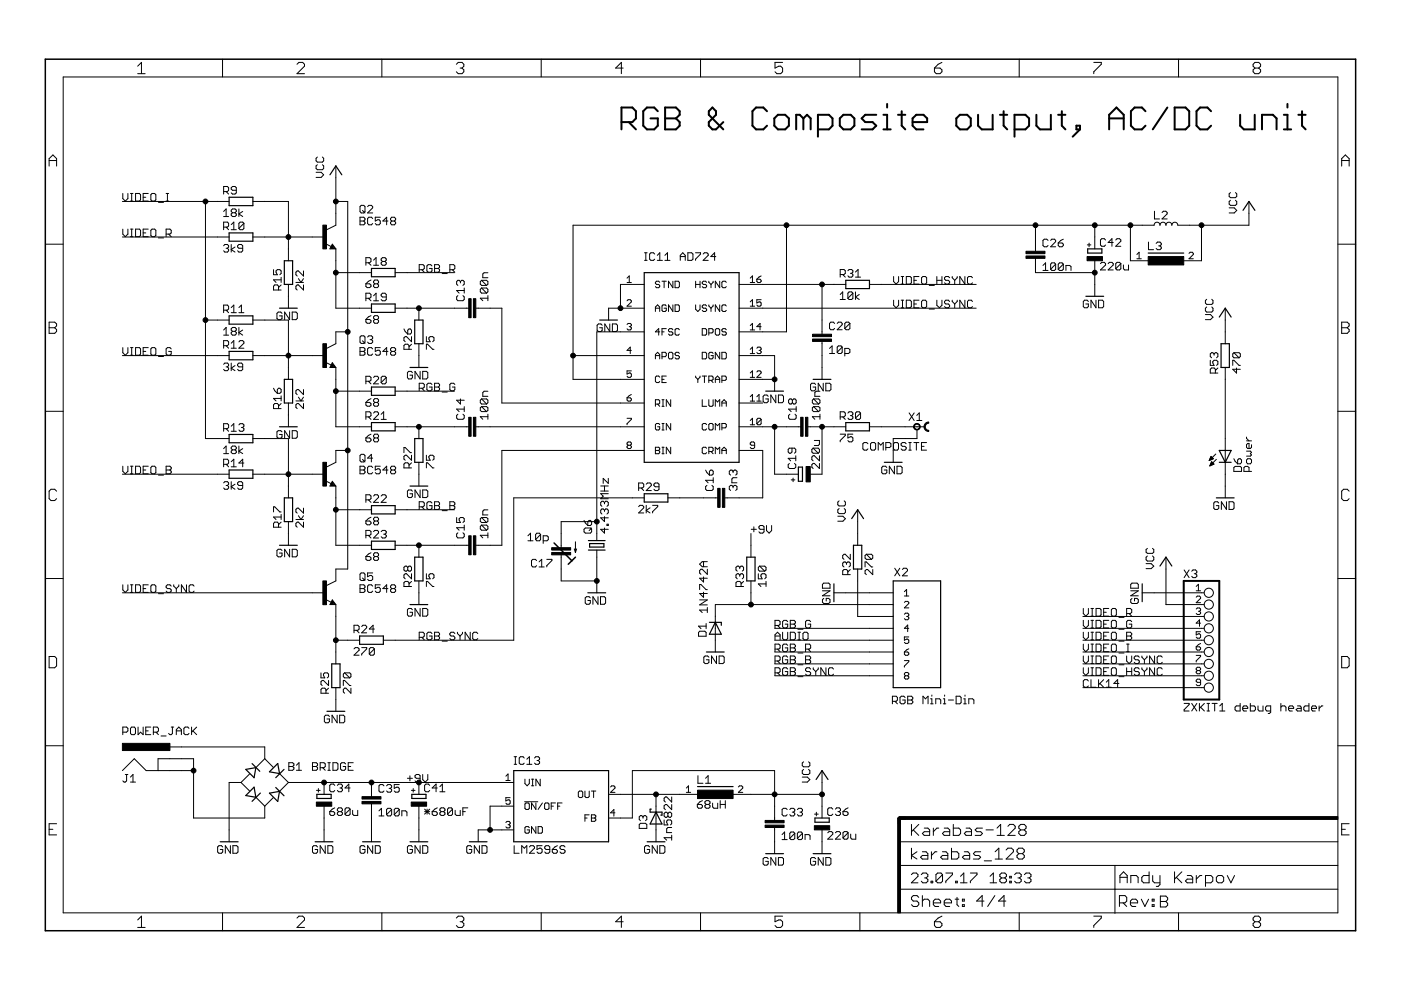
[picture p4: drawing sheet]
<svg xmlns="http://www.w3.org/2000/svg" width="297mm" height="210mm" viewBox="0 0 297 210" stroke-linecap="round" stroke-linejoin="round" font-family="sans-serif">
<g fill="none" stroke="#000" stroke-width=".21">
<path d="M13.4 16.3h270.3v177.2h-270.3zM29.2 14l.8-.8v2.4M29.2 15.6h1.6M47.2 12.6v3.7M63 13.6l.4-.4h.8l.4 .4v.4l-1.6 1.6h1.6M81 12.6v3.7M96.8 13.6l.4-.4h.8l.3 .4v.4l-.3 .4M97.6 14.4h.4M98 14.4l.3 .4v.4l-.3 .4h-.8l-.4-.4M114.7 12.6v3.7M132.1 14.4h-1.6l1.2-1.2v2.4M148.5 12.6v3.7"/>
<path d="M165.9 13.2h-1.6v1.2l.8-.4h.4l.4 .4v.8l-.4 .4h-.8l-.4-.4M182.3 12.6v3.7M198.1 14.4h1.2l.4 .4v.4l-.4 .4h-.8l-.4-.4zM199.7 13.2l-.8 .4-.8 .8M216.1 12.6v3.7M231.9 13.2h1.6v.4l-1.6 1.6v.4M249.9 12.6v3.7M266.1 14.4l-.4-.4v-.4l.4-.4h.8l.4 .4v.4l-.4 .4M266.1 14.4l-.4 .4v.4l.4 .4h.8l.4-.4v-.4l-.4-.4M266.1 14.4h.8M10.4 35.2v-1.6l.8-.7 .8 .7v1.6M10.4 34h1.6"/>
<path d="M67 36.5h1.1l.5 .6-.5 .5h-1.1M67.3 34.9l-.3 .3v.5l.3 .3h1l.3-.3v-.5l-.3-.3M67.3 33.3l-.3 .3v.5l.3 .3h1l.3-.3v-.5l-.3-.3M71.2 35.2v12.6l-2 .9M284.5 34h1.5M284.5 35.2v-1.6l.7-.7 .8 .7v1.6M9.6 51.8h3.8M26 50.2h22.6M26 42.7h22.6M26 41v1.1l.6 .5 .5-.5v-1.1M26 48.6v1l.6 .6 .5-.6v-1M27.7 42.6h.5"/>
<path d="M27.7 41h.5M27.7 50.2h.5M27.7 48.6h.5M27.9 41v1.6M27.9 48.6v1.6M28.7 41h.8l.3 .3v1.1l-.3 .2h-.8zM28.7 48.6h.8l.3 .2v1.1l-.3 .3h-.8zM30.4 41.8h.5M30.4 49.4h.5M31.4 41h-1v1.6h1M31.4 48.6h-1v1.6h1M32.2 41h.6l.2 .3v1.1l-.2 .2h-.6l-.2-.2v-1.1z"/>
<path d="M32.2 48.6h.6l.2 .2v1.1l-.2 .3h-.6l-.2-.3v-1.1zM33.6 42.9h1.1M33.6 50.4h1.1M35.2 42.6h.6M35.2 41h.6M35.2 49.6h.8l.3-.2v-.6l-.3-.2h-.8v1.6M35.5 41v1.6M35.8 49.6l.5 .6M43.6 42.7v50.3h5M47.4 44.8l.5-.5v1.6M47.4 45.9h1.1M47.4 52.1l.3-.3h.5l.3 .3v.3l-.3 .2"/>
<path d="M47.4 40.6h.8l.3-.3v-.5l-.3-.3h-.8v1.6M47.4 48.2h.8l.3-.3v-.6l-.3-.2h-.8v1.6M47.9 52.6h.3M47.9 40.6l.6 .5M47.9 48.2l.6 .5M48.2 52.6l.3 .3v.3l-.3 .2h-.5l-.3-.2M49 51.8v1.6M49 47.6l.6-.5v1.6M49 48.7h1.1M49.3 45.1l-.3 .3v.2l.3 .3h.5l.3-.3v-.2l-.3-.3M49.3 45.1l-.3-.3v-.2l.3-.3h.5l.3 .3v.2l-.3 .3M49.3 45.1h.5"/>
<path d="M49.8 52.4l-.8 .5 .8 .5M50.1 40.3h-.8l-.3-.2v-.3l.3-.3h.5l.3 .3v1.1l-.3 .2h-.5l-.3-.2M50.7 44.3v1.6M51.5 44.8l-.8 .6 .8 .5M51.5 52.6h-.8l-.3-.2v-.3l.3-.3h.5l.3 .3v1.1l-.3 .2h-.5l-.3-.2M51.7 47.3l-.2-.2h-.6l-.2 .2v1.1M51.7 47.3v1.1l-.2 .3h-.6l-.2-.3M51.7 47.3l-1 1.1M53.6 50.2h15.1M53.6 42.7h7.6v12.6M58 57.2v1.1h.8l-.3-.6v-.3l.3-.2h.5l.3 .2v.6l-.3 .3M59.6 59.3h-1.6l.5 .6"/>
<path d="M59.6 58.8v1.1M62.7 59.9h1.6M63.3 59.1l.5 .8 .5-.8M64.3 57.4v1.1l-1-1.1h-.3l-.3 .3v.6l.3 .2M69 51.7l1.2 .6M70.5 51.8l.7 1h-1.2zM71.2 57.8h7.6M71.2 52.8v12.5h7.6M71.2 42.7h2.5v77.9h-2.5v2.6l-2 1M76.3 46.1h.8l.3 .2v.3l-.3 .3 .3 .2v.3l-.3 .3h-.8zM76.3 46.9h.8M76.6 43.5h.5l.3 .3v1.1l-.3 .2h-.5l-.3-.2v-1.1z"/>
<path d="M76.9 44.6l.5 .5M77.6 55.7h.8l.3-.3v-.5l-.3-.3h-.8v1.6M77.9 43.8l.3-.3h.5l.3 .3v.3l-1.1 1h1.1M78.1 55.7l.6 .5M78.7 59.4l-.6 .2-.5 .6M79 46.3l-.3-.2h-.5l-.3 .2v1.1l.3 .3h.5l.3-.3M79.2 55.2l.5-.6v1.6M79.2 56.2h1.1M80.6 46.1h-1v.8l.5-.3h.3l.2 .3v.5l-.2 .3h-.6l-.2-.3M81.1 55.4l-.3-.2v-.3l.3-.3h.5l.3 .3v.3l-.3 .2M81.1 55.4l-.3 .3v.3l.3 .2h.5l.3-.2v-.3l-.3-.3M81.1 55.4h.5"/>
<path d="M82.3 46.9h-1.1l.8-.8v1.6M83.1 46.9l-.3-.3v-.3l.3-.2h.5l.3 .2v.3l-.3 .3M83.1 46.9l-.3 .2v.3l.3 .3h.5l.3-.3v-.3l-.3-.2M83.1 46.9h.5M83.8 57.8h12.6M88.9 57.2h.8l.3-.3v-.5l-.3-.3h-.8v1.6M89.4 57.2l.6 .5M91.6 56.4l-.3-.3h-.5l-.3 .3v1l.3 .3h.5l.3-.3v-.5h-.6M92.1 56.1h.8l.3 .3v.2l-.3 .3 .3 .3v.2l-.3 .3h-.8zM92.1 56.9h.8M93.7 58h1.1M95.4 57.2h.8l.2-.3v-.5l-.2-.3h-.8v1.6"/>
<path d="M95.9 57.2l.5 .5M97.6 59.7l-.3-.3h-.2l-.3 .3v.5l.3 .3M97.6 59.7l.3-.3h.2l.3 .3v.5l-.3 .3M97.6 59.7v.3M102.1 59.4h1.1l.2 .3v.5l-.2 .3M102.1 59.4l-.3 .3v.5l.3 .3h1.1M102.1 59.4l1.1 1.1M103.4 57.8h-.8l-.2 .3v.8h1M132.9 59.9h1M132.9 59l.5-.5v1.4M136.7 55.2h.5M136.7 53.6h.5"/>
<path d="M136.9 53.6v1.6M138.8 53.9l-.3-.3h-.5l-.3 .3v1l.3 .3h.5l.3-.3M139.4 54.1l.5-.5v1.6M139.4 55.2h1M139.9 59.9l-.2-.3h-.5l-.2 .3 .2 .4h.5l.2 .2-.2 .5h-.5l-.2-.2M140.4 59.6h.9M140.8 59.6v1.4M141 55.2h1M141 54.1l.5-.5v1.6M142.7 59.6v1.4l-1-1.4v1.4M143.1 59.6h.7l.2 .3v.9l-.2 .2h-.7zM144.2 55.2v-1.1l.6-.5 .5 .5v1.1"/>
<path d="M144.2 54.4h1.1M145.8 53.6h.8l.3 .3v1l-.3 .3h-.8zM147.5 53.6h1v.3l-1 1v.3M147.5 59.6v1.4M148.4 59.6v1.4M149.1 53.9l.3-.3h.5l.3 .3v.2l-1.1 1.1h1.1M149.8 59.9l-.2-.3h-.5l-.2 .5 .2 .2h.5l.2 .5-.2 .2h-.5l-.2-.2M150.3 59.6v.3l.4 .4M151.2 59.6v.3l-.5 .4M151.8 54.4h-1.1l.8-.8v1.6M152.6 59.6v1.4l-.9-1.4v1.4M154 59.9l-.2-.3h-.5l-.2 .3v.9l.2 .2h.5l.2-.2"/>
<path d="M159.1 59.9h.9M159.1 59l.4-.5v1.4M160.5 59.2h.6l.3 .5-.3 .2h-.4l-.2-.2zM161.4 58.5l-.9 .7M166.8 47.8v22.6h-10.1M178.1 58.2h.8l.3-.2v-.6l-.3-.3h-.8v1.7M178.7 58.2l.5 .6M179.8 57.4l.2-.3h.6l.2 .3v.3l-.2 .3M180.3 58h.3M180.6 58l.2 .2v.3l-.2 .3h-.6l-.2-.3M181.4 58.8h1.1M181.4 57.7l.5-.6v1.7"/>
<path d="M189.5 58.6v1.1l.5 .5 .5-.5v-1.1M191.1 58.6h.5M191.3 58.6v1.6M192.2 58.6h.8l.2 .3v1.1l-.2 .2h-.8zM193.8 59.4h.5M194.8 58.6h-1v1.6h1M195.4 58.9l.3-.3h.5l.3 .3v1.1l-.3 .2h-.5l-.3-.2zM198.6 59.4h1.1M198.6 58.6v1.6M199.7 58.6v1.6M201.3 58.9l-.2-.3h-.6l-.2 .3v.3l.2 .2h.6l.2 .3v.3l-.2 .2h-.6l-.2-.2M201.9 58.6v.3l.5 .5"/>
<path d="M202.4 59.4v.8M202.9 58.6v.3l-.5 .5M204.6 58.6v1.6l-1.1-1.6v1.6M206.2 58.9l-.3-.3h-.5l-.3 .3v1.1l.3 .2h.5l.3-.2M219.5 54.8v3h12.6M219.5 47.8v5.5M221.1 56.3l.6-.6v1.6M221.1 57.3h1.1M222.2 51l-.3-.3h-.5l-.3 .3v1l.3 .3h.5l.3-.3M222.8 51l.2-.3h.6l.2 .3v.2l-1 1.1h1M223.8 56v1.1l-.2 .2h-.6l-.2-.2M223.8 56l-.2-.3h-.6l-.2 .3v1.1"/>
<path d="M223.8 56l-1 1.1M224.4 51.5h.8l.2 .3v.2l-.2 .3h-.6l-.2-.3zM225.4 56v1.1l-.2 .2h-.6l-.2-.2M225.4 56l-.2-.3h-.6l-.2 .3v1.1M225.4 56l-1 1.1M225.4 50.7l-.5 .3-.5 .5M226 57.3v-1h.8l.3 .2v.8M230.5 51.9h.8M230.9 51.5v.8M232.1 47.8v5M232.1 55.3v7.5M233.3 55.9l.3-.3h.5l.3 .3v.3l-1.1 1h1.1"/>
<path d="M234.4 50.9l-.3-.3h-.5l-.3 .3v1l.3 .3h.5l.3-.3M234.9 55.9l.3-.3h.6l.2 .3v.3l-1.1 1h1.1M236 51.4h-1.1l.9-.8v1.6M236.6 50.9l.2-.3h.6l.2 .3v.2l-1 1.1h1M237.6 55.9v1.1l-.2 .2h-.6l-.2-.2M237.6 55.9l-.2-.3h-.6l-.2 .3v1.1M237.6 55.9l-1 1.1M238.2 56.2v.8l.3 .2h.8v-1M239.7 47.8v7.5h5M241 54l.5-.5v1.4M241 54.9h1M243.5 51.3v1.6h1.1"/>
<path d="M244.8 44.8v1.6h1M245.1 51.6l.3-.3h.5l.3 .3v.3l-.3 .2M245.7 52.1h.2M245.9 52.1l.3 .3v.3l-.3 .2h-.5l-.3-.2M246.4 45.1l.3-.3h.5l.3 .3v.2l-1.1 1.1h1.1M252.1 53.7l.2-.2h.5l.2 .2v.3l-.9 .9h.9M254.7 47.8v7.5h-5M260.6 44.1h1.1l.5 .5-.5 .5h-1.1M260.9 42.5l-.3 .2v.6l.3 .2h1l.3-.2v-.6l-.3-.2M260.9 40.8l-.3 .3v.5l.3 .3h1l.3-.3v-.5l-.3-.3M264.8 42.7v5.1h-15.1a.63 .63 0 0 0-.6-.7 .63 .63 0 0 0-.6 .7 .62 .62 0 0 0-.7-.7 .62 .62 0 0 0-.6 .7 .63 .63 0 0 0-.6-.7 .63 .63 0 0 0-.7 .7 .62 .62 0 0 0-.6-.7 .62 .62 0 0 0-.6 .7h-123.2v32.6h15.1M283.7 51.8h3.7"/>
<path d="M10.4 69.5h1.2M10.4 68.3h1.2l.4 .4v.4l-.4 .4 .4 .4v.4l-.4 .4h-1.2zM26 75.4h22.6M26 73.7v1.1l.6 .5 .5-.5v-1.1M27.7 73.7h.5M27.7 75.3h.5M27.9 73.7v1.6M28.7 73.7h.8l.3 .3v1.1l-.3 .2h-.8zM30.4 74.5h.5M31.4 73.7h-1v1.6h1M32.2 73.7h.6l.2 .3v1.1l-.2 .2h-.6l-.2-.2v-1.1zM33.6 75.6h1.1"/>
<path d="M36.3 74l-.3-.3h-.5l-.3 .3v1.1l.3 .2h.5l.3-.2v-.6h-.5M43.6 67.9h5M47.4 70l.5-.6v1.7M47.4 65.8h.8l.3-.3v-.5l-.3-.3h-.8v1.6M47.4 73.3h.8l.3-.3v-.5l-.3-.3h-.8v1.6M47.4 77.2l.3-.2h.5l.3 .2v.3l-.3 .3M47.4 71.1h1.1M47.9 77.8h.3M47.9 65.8l.6 .5M47.9 73.3l.6 .5M48.2 77.8l.3 .3v.2l-.3 .3h-.5l-.3-.3M49 77v1.6"/>
<path d="M49 65.2l.6-.5v1.6M49 72.8l.6-.6v1.6M49 66.3h1.1M49 73.8h1.1M49.3 70.3l-.3-.3v-.3l.3-.3h.5l.3 .3v.3l-.3 .3M49.3 70.3l-.3 .2v.3l.3 .3h.5l.3-.3v-.3l-.3-.2M49.3 70.3h.5M49.8 77.5l-.8 .6 .8 .5M50.7 69.4v1.7M50.7 72.5l.2-.3h.6l.2 .3v.3l-1 1h1M50.7 66.3h1M50.7 65.2l.5-.5v1.6"/>
<path d="M51.5 77.8h-.8l-.3-.3v-.3l.3-.2h.5l.3 .2v1.1l-.3 .3h-.5l-.3-.3M51.5 70l-.8 .5 .8 .6M53.6 75.4h15.1M53.6 67.9h7.6v12.5M59.1 61.5v-.8l-.3-.3h-.5l-.3 .3v.8h1.6M59.6 60.4l-.5 .6M59.8 66.4l-.3-.2h-.5l-.3 .2v1.1l.3 .3h.5l.3-.3v-.5h-.6M61.2 60.3v5M61.4 66.2v1.6l-1.1-1.6v1.6M62 66.2h.8l.2 .2v1.1l-.2 .3h-.8zM64.3 60.4v1.1l-1-1.1h-.3l-.3 .3v.5l.3 .3M69 76.8l1.2 .6"/>
<path d="M70.5 76.9l.7 1h-1.2zM71.2 77.9v12.6h7.6M73.7 70.4h-2.5v2.5l-2 1M76.3 71.5l.3-.3h.5l.3 .3v1l-.3 .3h-.5l-.3-.3zM76.3 73.7h.8l.3 .3v.3l-.3 .2 .3 .3v.3l-.3 .2h-.8zM76.3 74.5h.8M76.9 72.3l.5 .5M77.6 60.2h.8l.3 .3v.2l-.3 .3h-.5l-.3-.3zM77.6 63.2h.8l.3-.2v-.6l-.3-.2h-.8v1.6M77.6 67.7h.8l.3 .3v.3l-.3 .2h-.5l-.3-.2zM77.9 71.5l.3-.3h.5l.3 .3v.2l-.3 .3M78.1 63.2l.6 .6"/>
<path d="M78.5 72h.2M78.7 66.9l-.6 .3-.5 .5M78.7 72l.3 .3v.2l-.3 .3h-.5l-.3-.3M79 74l-.3-.3h-.5l-.3 .3v1.1l.3 .2h.5l.3-.2M79.2 62.7l.5-.5v1.6M79.2 63.8h1.1M79.5 60.2l-.3 .3v.2l.3 .3h.5l.3-.3v-.2l-.3-.3M79.5 60.2h.5M79.5 60.2l-.3-.3v-.3l.3-.2h.5l.3 .2v.3l-.3 .3M79.5 67.7l-.3-.2v-.3l.3-.3h.5l.3 .3v.3l-.3 .2M79.5 67.7l-.3 .3v.3l.3 .2h.5l.3-.2v-.3l-.3-.3M79.5 67.7h.5"/>
<path d="M80.6 73.7h-1v.8l.5-.2h.3l.2 .2v.6l-.2 .2h-.6l-.2-.2M81.9 63h-.8l-.3-.3v-.3l.3-.2h.5l.3 .2v1.1l-.3 .3h-.5l-.3-.3M82.3 74.5h-1.1l.8-.8v1.6M83.1 74.5l-.3-.2v-.3l.3-.3h.5l.3 .3v.3l-.3 .2M83.1 74.5l-.3 .3v.3l.3 .2h.5l.3-.2v-.3l-.3-.3M83.1 74.5h.5M83.8 65.3h15.6M85.6 69.7l.3 .6 .5 .5M86.7 74.1v-.8l-.3-.3h-.5l-.3 .3v.8h1.6M86.7 69.7h.3l.2 .3v.5l-.2 .3h-.6v-.8zM87.2 71.4v1.1l-1-1.1h-.3l-.3 .2v.6l.3 .3M87.2 73l-.5 .5"/>
<path d="M87.4 79l-.2-.3h-.6l-.2 .3v1.1l.2 .2h.6l.2-.2v-.6h-.5M88.8 65.3v2.6M88.8 72.9v5M89.1 78.7v1.6l-1.1-1.6v1.6M89.6 78.7h.8l.3 .3v1.1l-.3 .2h-.8zM90.4 71.4v1.1h.8l-.3-.6v-.3l.3-.2h.5l.3 .2v.6l-.3 .3M90.4 74.1v-1.1h.3l1 1.1h.3M97.1 62.7l-.3 .2v.6l.3 .3h1l.3-.3v-.6l-.3-.2M98.4 61.1v1M98.4 61.6h-1.6l.5 .5M100.9 65.3h5.5v20.1h30.2M102.1 61.1h1.1l.2 .2v.6l-.2 .2"/>
<path d="M102.1 61.1l-.3 .2v.6l.3 .2h1.1M102.1 61.1l1.1 1M103.4 63.2h-1.6l.6 .6M103.4 62.7v1.1M121.5 75.4h15.1M127.7 69l-.3-.3h-.5l-.3 .3v1l.3 .3h.5l.3-.3v-.5h-.6M129.3 68.7v1.6l-1.1-1.6v1.6M129.8 68.7h.8l.3 .3v1l-.3 .3h-.8zM132.9 63.8l.3-.3h.4l.3 .3v.2l-1 .9h1M132.9 68.8l.3-.2h.4l.3 .2-.3 .5M133.4 69.3h.2M133.6 69.3l.3 .2-.3 .5h-.4l-.3-.3"/>
<path d="M133.9 78.6h-1v.7l.5-.2 .5 .2v.5l-.3 .2h-.4l-.3-.2M133.9 74.3h-1l.7-.7v1.4M136.6 60.3h-5v5M136.6 65.3h-7.6v2.6M136.6 70.4h-10.1v44.2M139 66v-.9l.4-.5 .5 .5v.9M139 76.1v-.9l.4-.5 .5 .5v.9M139 65.3h.9M139 75.4h.9M139.9 80l-.2-.3h-.5l-.2 .3v.9l.2 .2h.5l.2-.2M139.9 70.4h-.9l.7-.7v1.4M140.4 75.6h.6l.3-.2v-.5l-.3-.2h-.6v1.4"/>
<path d="M140.4 70.4h.4M141.3 64.9l-.3-.3h-.4l-.2 .3v.9l.2 .2h.4l.3-.2v-.5h-.5M141.3 69.7h-.9v1.4M141.3 79.7h-.9v1.4h.9M142 74.7h.4l.3 .2v1l-.3 .2h-.4l-.3-.2v-1zM142.7 69.9l-.3-.2h-.4l-.3 .4 .3 .3h.4l.3 .4-.3 .3h-.4l-.3-.3M142.7 64.6v1.4l-1-1.4v1.4M143.1 64.6h.7l.2 .3v.9l-.2 .2h-.7zM144 69.9l-.2-.2h-.4l-.3 .2v.9l.3 .3h.4l.2-.3M144 74.9l-.2-.2h-.4l-.3 .2 .3 .5h.4l.2 .2-.2 .5h-.4l-.3-.2M147.5 60.3h.9M147.5 64.6v1l.5 .4 .4-.4v-1"/>
<path d="M147.5 79.7v.3l.5 .4M148.4 79.7v.3l-.4 .4M148.9 69.7h.7l.2 .2v.9l-.2 .3h-.7zM148.9 74.7h.7l.2 .2v1l-.2 .2h-.7zM148.9 79.7h.9M149.4 79.7v1.4M149.8 64.9l-.2-.3h-.5l-.2 .5 .2 .2h.5l.2 .5-.2 .2h-.5l-.2-.2M150.3 70.6h.7l.2-.2v-.5l-.2-.2h-.7v1.4M150.3 64.6v.3l.4 .4M150.7 60.3v.7M150.7 65.3v.7M151.2 74.9l-.2-.2h-.5l-.2 .2v1l.2 .2h.5l.2-.2v-.5h-.5"/>
<path d="M151.2 64.6v.3l-.5 .4M151.7 69.9l.2-.2h.5l.2 .2v.9l-.2 .3h-.5l-.2-.3zM152.6 64.6v1.4l-.9-1.4v1.4M152.6 74.7v1.4l-.9-1.4v1.4M153.1 74.7h.7l.2 .2v1l-.2 .2h-.7zM154 69.9l-.2-.2h-.5l-.2 .4 .2 .3h.5l.2 .4-.2 .3h-.5l-.2-.3M154 64.9l-.2-.3h-.5l-.2 .3v.9l.2 .2h.5l.2-.2M156.7 60.3h22.6M156.7 65.3h50.3M156.7 75.4h7.5v7.5M159.1 75h.9M159.1 64.9h.9"/>
<path d="M159.1 70h.9M159.1 64l.4-.5v1.4M159.1 69l.4-.4v1.4M159.1 74.1l.4-.5v1.4M159.1 79.1l.4-.5v1.4M160.5 78.9l.2-.3h.4l.3 .3v.2l-.9 .9h.9M160.5 73.8l.2-.2h.4l.3 .2-.3 .5M160.9 74.3h.2M161.1 74.3l.3 .2v.3l-.3 .2h-.4l-.2-.2M161.4 63.5h-.9v.7l.4-.2 .5 .2v.5l-.3 .2h-.4l-.2-.2M161.4 69.3h-.9l.6-.7v1.4M174.3 60.3v10.6"/>
<path d="M174.3 72.4v8M175.9 73.9l.5-.6v1.7M175.9 75h1.1M177 68.6l-.3-.3h-.6l-.2 .3v1l.2 .3h.6l.3-.3M177.5 68.6l.3-.3h.5l.3 .3v.2l-1.1 1.1h1.1M178.1 62.4l.6-.5v1.6M178.1 63.5h1.1M178.6 73.6v1.1l-.3 .3h-.5l-.3-.3M178.6 73.6l-.3-.3h-.5l-.3 .3v1.1M178.6 73.6l-1.1 1.1M179.1 75h.8l.3-.3v-.6l-.3-.2h-.8v1.6M180.2 68.6l-.3-.3h-.5l-.3 .3v1"/>
<path d="M180.2 68.6v1l-.3 .3h-.5l-.3-.3M180.2 68.6l-1.1 1M180.8 62.2l-.2-.3h-.6l-.2 .3v1M180.8 62.2v1l-.2 .3h-.6l-.2-.3M180.8 62.2l-1 1M181.4 61.9v1.6M182.2 62.4l-.8 .6 .8 .5M184.3 60.3h22.7M189.5 63.6v1.1l.5 .6 .5-.6v-1.1M191.1 63.6h.5M191.1 65.3h.5M191.1 60.2h.5"/>
<path d="M191.3 63.6v1.7M192.2 63.6h.8l.2 .3v1.1l-.2 .3h-.8zM193.8 64.5h.5M194.8 63.6h-1v1.7h1M195.7 63.6h.5l.3 .3v1.1l-.3 .3h-.5l-.3-.3v-1.1zM197 60.5h1.1M197 65.5h1.1M198.6 63.6v1.1l.6 .6 .5-.6v-1.1M201.3 63.9l-.2-.3h-.6l-.2 .3v.3l.2 .3h.6l.2 .2v.3l-.2 .3h-.6l-.2-.3M201.9 63.6v.3l.5 .6M202.4 64.5v.8M202.9 63.6v.3l-.5 .6"/>
<path d="M204.6 63.6v1.7l-1.1-1.7v1.7M206.2 63.9l-.3-.3h-.5l-.3 .3v1.1l.3 .3h.5l.3-.3M230.8 63.9l-.3-.3h-.5l-.3 .3v1.1l.3 .3h.5l.3-.3v-.5h-.6M232.4 63.6v1.7l-1.1-1.7v1.7M232.9 63.6h.8l.3 .3v1.1l-.3 .3h-.8zM255.6 66.7h1l.6 .5-.6 .6h-1M255.8 65.1l-.2 .3v.5l.2 .3h1.1l.3-.3v-.5l-.3-.3M255.8 63.5l-.2 .2v.6l.2 .2h1.1l.3-.2v-.6l-.3-.2M256.6 76.4v1.1h.8l-.3-.6v-.2l.3-.3h.5l.3 .3v.5l-.3 .3M257.4 75l-.3-.2h-.2l-.3 .2v.6l.3 .3M257.4 75l.3-.2h.2l.3 .2v.6l-.3 .3M257.4 75v.3"/>
<path d="M257.7 79.1v-.8l-.3-.3h-.5l-.3 .3v.8h1.6M258.2 78l-.5 .5M259.8 65.3v7.6M259.8 77.9v27.7M261.4 77.5v-1.1h.2l1.1 1.1h.3M261.6 74.8h1.1l.3 .2v.6l-.3 .3M261.6 74.8l-.2 .2v.6l.2 .3h1.1M261.6 74.8l1.1 1.1M262.2 78v1.1l-.8-.8h1.6M284.5 69.5h1.1M284.5 68.3h1.1l.4 .4v.4l-.4 .4 .4 .4v.4l-.4 .4h-1.1zM9.6 87.2h3.8"/>
<path d="M26 98.8v1.1l.6 .6 .5-.6v-1.1M27.7 98.8h.5M27.9 98.8v1.7M28.7 98.8h.8l.3 .3v1.1l-.3 .3h-.8zM30.4 99.7h.5M31.4 98.8h-1v1.7h1M32.2 98.8h.6l.2 .3v1.1l-.2 .3h-.6l-.2-.3v-1.1zM35.2 98.8h.8l.3 .3v.3l-.3 .3 .3 .2v.3l-.3 .3h-.8zM35.2 99.7h.8M47.4 95.1l.5-.5v1.6M47.4 90.9h.8l.3-.3v-.5l-.3-.3h-.8v1.6M47.4 98.4h.8l.3-.2v-.6l-.3-.2h-.8v1.6"/>
<path d="M47.4 96.2h1.1M47.9 90.9l.6 .5M47.9 98.4l.6 .6M49 90.4l.6-.6v1.6M49 97.9l.6-.5v1.6M49 91.4h1.1M49 99h1.1M49.3 95.4l-.3-.3v-.3l.3-.2h.5l.3 .2v.3l-.3 .3M49.3 95.4l-.3 .3v.2l.3 .3h.5l.3-.3v-.2l-.3-.3M49.3 95.4h.5M50.7 94.6v1.6M50.7 90.1l.2-.3h.6l.2 .3v.3l-.2 .2"/>
<path d="M51.2 90.6h.3M51.5 95.1l-.8 .6 .8 .5M51.5 90.6l.2 .3v.3l-.2 .2h-.6l-.2-.2M51.7 98.2h-1l.8-.8v1.6M53.6 93h7.6v12.6M58 82.3l.3 .5 .5 .6M59.1 86.6v-.8l-.3-.2h-.5l-.3 .2v.8h1.6M59.1 82.3h.2l.3 .3v.5l-.3 .3h-.5v-.8zM59.6 83.9v1.1M59.6 85.6l-.5 .5M59.6 84.5h-1.6l.5 .5M59.8 91.6l-.3-.3h-.5l-.3 .3v1l.3 .3h.5l.3-.3v-.5h-.6"/>
<path d="M61.2 85.4v5.1M61.4 91.3v1.6l-1.1-1.6v1.6M62 91.3h.8l.2 .3v1l-.2 .3h-.8zM62.7 85h1.6M63.3 84.2l.5 .8 .5-.8M64.3 82.6v1.1l-1-1.1h-.3l-.3 .3v.5l.3 .3M64.3 85.6v1l-1-1h-.3l-.3 .2v.6l.3 .2M71.2 82.9h7.6M73.7 95.5h-2.5v2.5l-2 1M76.3 98.8h.8l.3 .3v.3l-.3 .3 .3 .2v.3l-.3 .3h-.8zM76.3 99.7h.8M76.6 96.3h.5l.3 .3v1.1l-.3 .2h-.5l-.3-.2v-1.1z"/>
<path d="M76.9 97.4l.5 .5M77.6 80.8h.8l.3-.2v-.6l-.3-.2h-.8v1.6M77.6 85.3h.8l.3 .3v.3l-.3 .2h-.5l-.3-.2zM77.6 88.4h.8l.3-.3v-.5l-.3-.3h-.8v1.6M77.6 92.9h.8l.3 .2v.3l-.3 .3h-.5l-.3-.3zM78.1 80.8l.6 .6M78.1 88.4l.6 .5M78.7 84.5l-.6 .3-.5 .5M78.7 92.1l-.6 .2-.5 .6M79 99.1l-.3-.3h-.5l-.3 .3v1.1l.3 .3h.5l.3-.3M79 97.1h-1.1l.8-.8v1.6M79.2 80l.3-.2h.5l.3 .2v.3l-1.1 1.1h1.1"/>
<path d="M79.2 87.6l.3-.3h.5l.3 .3v.2l-1.1 1.1h1.1M79.5 85.3l-.3-.3v-.2l.3-.3h.5l.3 .3v.2l-.3 .3M79.5 85.3l-.3 .3v.3l.3 .2h.5l.3-.2v-.3l-.3-.3M79.5 92.9l-.3-.3v-.3l.3-.2h.5l.3 .2v.3l-.3 .3M79.5 92.9l-.3 .2v.3l.3 .3h.5l.3-.3v-.3l-.3-.2M79.5 85.3h.5M79.5 92.9h.5M80.6 98.8h-1v.9l.5-.3h.3l.2 .3v.5l-.2 .3h-.6l-.2-.3M80.8 88.9h1.1M80.8 87.8l.5-.5v1.6M81.9 80v1.1l-.3 .3h-.5l-.3-.3M81.9 80l-.3-.2h-.5l-.3 .2v1.1"/>
<path d="M81.9 80l-1.1 1.1M82.3 99.7h-1.1l.8-.9v1.7M83.1 99.7l-.3-.3v-.3l.3-.3h.5l.3 .3v.3l-.3 .3M83.1 99.7l-.3 .2v.3l.3 .3h.5l.3-.3v-.3l-.3-.2M83.1 99.7h.5M83.8 82.9h12.6M83.8 90.5h15.6M85.6 96v-1.1h.3l1.1 1.1h.2M86.7 99.2v-.8l-.3-.3h-.5l-.3 .3v.8h1.6M87.2 96.5v1.1l-1-1.1h-.3l-.3 .3v.5l.3 .3M87.2 98.1l-.5 .6M88.8 90.5v2.5"/>
<path d="M88.8 98v5.1M88.9 82.3h.8l.3-.2v-.6l-.3-.2h-.8v1.6M89.4 82.3l.6 .6M90.4 96.5v1.1h.8l-.3-.6v-.2l.3-.3h.5l.3 .3v.5l-.3 .3M90.4 99.2v-1.1h.3l1 1.1h.3M91.6 81.5l-.3-.2h-.5l-.3 .2v1.1l.3 .3h.5l.3-.3v-.5h-.6M92.1 81.3h.8l.3 .2v.3l-.3 .3 .3 .2v.3l-.3 .3h-.8zM92.1 82.1h.8M93.7 83.1h1.1M96.4 81.5l-.2-.2h-.6l-.2 .2v1.1l.2 .3h.6l.2-.3v-.5h-.5M97.1 87.8l-.3 .3v.5l.3 .3h1l.3-.3v-.5l-.3-.3M97.6 84.6v1.1l-.8-.8h1.6"/>
<path d="M98.4 86.2v1.1M98.4 86.7h-1.6l.5 .6M100.9 90.5h35.7M102.1 84.6h1.1l.2 .3v.5l-.2 .3M102.1 86.2h1.1l.2 .3v.5l-.2 .3M102.1 84.6l-.3 .3v.5l.3 .3h1.1M102.1 86.2l-.3 .3v.5l.3 .3h1.1M102.1 86.2l1.1 1.1M102.1 84.6l1.1 1.1M103.4 87.8v1.1M103.4 83h-.8l-.2 .2v.8h1M103.4 88.3h-1.6l.6 .6"/>
<path d="M132.9 84.3h.7l.3 .5-.3 .2h-.4l-.3-.2zM132.9 88.7h1v.2l-1 .9v.3M133.2 94.4l-.3 .2 .3 .5h.4l.3-.2-.3-.5M133.2 94.4l-.3-.2 .3-.5h.4l.3 .2-.3 .5M133.2 94.4h.4M133.9 83.7l-1 .6M136.6 95.5h-30.2v20.1h-5.5M139 94.8h.7l.2 .2-.2 .5 .2 .5-.2 .2h-.7zM139 85.7h.7l.2-.3v-.4l-.2-.2h-.7v1.3M139 95.5h.7M139.4 85.7l.5 .4M139.9 90l-.2-.2h-.5l-.2 .2v.9l.2 .3h.5l.2-.3v-.4h-.5"/>
<path d="M140.4 96.2h.4M140.4 86.1h.4M140.4 80.4h.4M140.4 84.8h.4M140.4 89.8h.4M140.4 91.2h.4M140.4 94.8h.4M140.6 84.8v1.3M140.6 89.8v1.4M140.6 94.8v1.4M142.2 84.8v1.3l-.9-1.3v1.3M142.2 89.8v1.4l-.9-1.4v1.4"/>
<path d="M142.2 94.8v1.4l-.9-1.4v1.4M148 80.4v.7M148.9 84.8v1.3h.9M149.6 99.7l.8 1M149.8 95l-.2-.2h-.5l-.2 .2v1l.2 .2h.5l.2-.2M149.8 90l-.2-.2h-.5l-.2 .2v.9l.2 .3h.5l.2-.3M150.3 84.8v1.1l.2 .2h.5l.2-.2v-1.1M150.3 80.6h.7l.2-.2v-.4l-.2-.3h-.7v1.4M150.3 90l.2-.2h.5l.2 .2v.9l-.2 .3h-.5l-.2-.3zM150.3 95.7h.7l.2-.2v-.5l-.2-.2h-.7v1.4M150.4 99.9l.3-.2h.2l.3 .2v.6l-.3 .2h-.5zM150.7 95.7l.5 .5"/>
<path d="M150.7 80.6l.5 .5M151.7 81.1v-.9l.4-.5 .5 .5v.9M151.7 80.4h.9M151.7 86.1v-1.3l.4 .4 .5-.4v1.3M151.7 91.2v-1.4l.4 .5 .5-.5v1.4M151.7 96.2v-1.4l.4 .5 .5-.5v1.4M153.1 80.6h.7l.2-.2v-.4l-.2-.3h-.7v1.4M153.1 90.7h.7l.2-.2v-.5l-.2-.2h-.7v1.4M153.1 95.5h.9M153.1 86.1v-.9l.4-.4 .5 .4v.9M153.1 96.2v-.9l.4-.5 .5 .5v.9M153.1 85.4h.9"/>
<path d="M155.4 99.9l-.2-.2h-.3l-.3 .2v.6l.3 .2M155.4 99.9l.3-.2h.3l.3 .2v.6l-.3 .2M155.4 99.9v.3M156.7 80.4h7.5M156.7 90.5h13.1M156.7 95.5h5v10.1h-8M156.7 85.4h5M159.1 80h.9M159.1 85h.9M159.1 89.2l.4-.5v1.4M159.1 84.1l.4-.4v1.3M159.1 90.1h.9"/>
<path d="M160 94.4h-.7l-.2-.2 .2-.5h.5l.2 .2v1l-.2 .2h-.5l-.2-.2M160.5 85h.9M160.5 84.1l.4-.4v1.3M161.4 88.9l-.3-.2h-.4l-.2 .2v.9M161.4 88.9v.9l-.3 .3h-.4l-.2-.3M161.4 88.9l-.9 .9M162.9 84l-.3-.2h-.5l-.3 .2v1.1l.3 .3h.5l.3-.3v-.5h-.6M164.2 90.5v10h5.1M164.5 83.8v1.6l-1.1-1.6v1.6M165 83.8h.8l.3 .2v1.1l-.3 .3h-.8zM167.4 98.3l-.3 .2v.6l.3 .2h1l.3-.2v-.6l-.3-.2M167.5 87.8l-.3 .3v.5l.3 .3h1.1l.2-.3v-.5l-.2-.3"/>
<path d="M167.9 95v.8l-.3 .3h-.2l-.3-.3v-.5l.3-.3h1l.3 .3v.5l-.3 .3M168 84.9l-.3-.3h-.2l-.3 .3v.5l.3 .3h.2l.3-.3M168 84.9l.3-.3h.3l.2 .3v.5l-.2 .3h-.3l-.3-.3M168 84.9v.5M168.7 97.2h-1.6l.5 .5M168.7 96.6v1.1M168.8 86.7h-1.6l.5 .6M168.8 86.2v1.1M171.3 90.5h8M172.4 95h1.1l.2 .3v.5l-.2 .3M172.4 95l-.3 .3v.5l.3 .3h1.1M172.4 95l1.1 1.1"/>
<path d="M172.5 86.2l-.3 .3v.5l.3 .3h1.1M172.5 86.2h1.1l.2 .3v.5l-.2 .3M172.5 84.6l-.3 .3v.5l.3 .3h1.1M172.5 84.6h1.1l.2 .3v.5l-.2 .3M172.5 86.2l1.1 1.1M172.5 84.6l1.1 1.1M172.7 93.4h1v.8l-.2 .3h-.8M172.9 81.5l-.2-.2h-.6l-.2 .2v1.1l.2 .3h.6l.2-.3v-.5h-.5M173.7 96.6v1.1l-1-1.1h-.3l-.3 .3v.6l.3 .2M173.7 98.3v1l-1-1h-.3l-.3 .2v.6l.3 .2M173.8 88.3h-1.6l.6 .6M173.8 83h-.8l-.2 .2v.8h1"/>
<path d="M173.8 87.8v1.1M174.3 90.5v10h-2.5M174.5 81.3v1.6l-1-1.6v1.6M175.1 81.3h.8l.3 .2v1.1l-.3 .3h-.8zM178.1 92.1h1.1v.2l-1.1 1.1v.3M178.1 88.4h.8l.3-.3v-.5l-.3-.3h-.8v1.6M178.7 88.4l.5 .5M179.8 87.6l.2-.3h.6l.2 .3v.2l-.2 .3M180.3 88.1h.3M180.6 88.1l.2 .3v.2l-.2 .3h-.6l-.2-.3M180.8 92.1h-1v.8l.5-.3h.3l.2 .3v.5l-.2 .3h-.6l-.2-.3M182.5 87.6l-.3-.3h-.5l-.3 .3v1"/>
<path d="M182.5 87.6v1l-.3 .3h-.5l-.3-.3M182.5 87.6l-1.1 1M184 94.1l-.3-.3h-.5l-.3 .3v1.1l.3 .2h.5l.3-.2M184.3 90.5h11.6M184.6 94.1l.2-.3h.6l.3 .3v1.1l-.3 .2h-.6l-.2-.2zM186.2 95.4v-1.6l.5 .6 .6-.6v1.6M187.8 94.9h.8l.3-.3v-.5l-.3-.3h-.8v1.6M188 99.1l-.3-.3h-.5l-.3 .3v1.1l.3 .3h.5l.3-.3v-.5h-.5M189.6 98.8v1.7l-1-1.7v1.7M189.7 93.8h.5l.3 .3v1.1l-.3 .2h-.5l-.3-.2v-1.1zM190.2 98.8h.8l.3 .3v1.1l-.3 .3h-.8zM192.1 94.1l-.2-.3h-.6l-.2 .3v.3l.2 .2h.6l.2 .3v.3l-.2 .2h-.6l-.2-.2"/>
<path d="M192.7 93.8h.5M192.7 95.4h.5M192.7 87.5l1.1 1.7M192.9 93.8v1.6M193.8 93.8h1M193.8 87.5l-1.1 1.7M194.3 93.8v1.6M194.4 88.1l.5-.6v1.7M194.4 89.2h1.1M194.4 91.1v1.9h-5v5M195.4 94.6h.5M196.4 93.8h-1v1.6h1"/>
<path d="M256.4 97.6h.1M256.5 97.5h.3M256.5 97.3h.6M256.6 97.2h.6M256.6 98.7h.2M256.6 97.1h.5M256.6 98.6h.4M256.6 98.4h.7M256.7 97h.3M256.7 98.3h.6M256.7 96.9h.2M256.8 96.8l.5 .5-.9 .3z"/>
<path d="M256.8 98.2h.4M256.8 98.1h.2M256.9 98h.1M256.9 97.9l.5 .5-.9 .4zM257.8 96.3l-1.4 1.3M257.9 97.4l-1.4 1.4M261.6 99.1l.3-.2h1.1l.2 .2v.8h-1.6zM261.6 97.3l.3 .5 .5 .5M262.4 97.5l.3-.2h.3l.2 .2v.6l-.2 .2h-.6zM264.3 92.7v.2l.5 .6M264.3 95.7h.8l.2 .2-.2 .3 .2 .3-.2 .2h-.8M264.3 93.5h1"/>
<path d="M264.5 97.3h.6l.2 .2v.6l-.2 .2h-.6l-.2-.2v-.6zM264.8 99.9v-.8l-.3-.2h-.5l-.3 .2v.8h1.6M265.3 94.3v.5l-.2 .3h-.6l-.2-.3v-.5l.2-.3h.3v1.1M283.7 87.2h3.7M12 104.1l-.4-.4h-.8l-.4 .4v1.6l.4 .4h.8l.4-.4M26 100.5h22.6M27.7 100.5h.5M33.6 100.7h1.1M47.4 102.4l.3-.3h.5l.3 .3v.3l-.3 .2M47.9 102.9h.3M48.2 102.9l.3 .3v.3l-.3 .2h-.5l-.3-.2M49 102.1v1.6"/>
<path d="M49.8 102.7l-.8 .5 .8 .5M51.5 102.9h-.8l-.3-.2v-.3l.3-.3h.5l.3 .3v1.1l-.3 .2h-.5l-.3-.2M53.6 100.5h15.1M58 108.5v-1h.3l1 1h.3M59.1 111.8v-.8l-.3-.3h-.5l-.3 .3v.8h1.6M59.6 109.1v1.1M59.6 110.7l-.5 .5M59.6 109.6h-1.6l.5 .6M59.8 116.7l-.3-.2h-.5l-.3 .2v1.1l.3 .3h.5l.3-.3v-.5h-.6M61.2 110.6v5M61.4 116.5v1.6l-1.1-1.6v1.6M62 116.5h.8l.2 .2v1.1l-.2 .3h-.8z"/>
<path d="M62.7 110.2h1.6M63.3 109.3l.5 .9 .5-.9M64.3 110.7v1.1l-1-1.1h-.3l-.3 .3v.5l.3 .3M64.3 107.7v1.1l-1-1.1h-.3l-.3 .3v.5l.3 .3M69 101.9l1.2 .7M70.5 102l.7 1.1h-1.2zM71.2 108.1h7.6M71.2 103.1v12.5h7.6M77.6 106h.8l.3-.3v-.5l-.3-.3h-.8v1.6M77.6 110.5h.8l.3 .2v.3l-.3 .3h-.5l-.3-.3zM77.6 113.5h.8l.3-.2v-.6l-.3-.2h-.8v1.6M77.6 118h.8l.3 .3v.3l-.3 .2h-.5l-.3-.2z"/>
<path d="M78.1 106l.6 .5M78.1 113.5l.6 .6M78.7 109.7l-.6 .2-.5 .6M78.7 117.2l-.6 .3-.5 .5M79.2 105.2l.3-.3h.5l.3 .3v.3l-1.1 1h1.1M79.2 112.7l.3-.2h.5l.3 .2v.3l-1.1 1.1h1.1M79.5 110.5l-.3-.3v-.3l.3-.2h.5l.3 .2v.3l-.3 .3M79.5 110.5l-.3 .2v.3l.3 .3h.5l.3-.3v-.3l-.3-.2M79.5 118l-.3-.2v-.3l.3-.3h.5l.3 .3v.3l-.3 .2M79.5 118l-.3 .3v.3l.3 .2h.5l.3-.2v-.3l-.3-.3M79.5 110.5h.5M79.5 118h.5"/>
<path d="M80.8 105.2l.3-.3h.5l.3 .3v.3l-1.1 1h1.1M80.8 112.7l.3-.2h.5l.3 .2v.3l-.3 .3M81.3 113.3h.3M81.6 113.3l.3 .2v.3l-.3 .3h-.5l-.3-.3M83.8 108.1h12.6M83.8 115.6h15.6M87.4 104.1l-.2-.2h-.6l-.2 .2v1.1l.2 .3h.6l.2-.3v-.5h-.5M88.8 115.6v2.5M88.9 107.5h.8l.3-.3v-.5l-.3-.3h-.8v1.6M89.1 103.9v1.6l-1.1-1.6v1.6M89.4 107.5l.6 .5M89.6 103.9h.8l.3 .2v1.1l-.3 .3h-.8z"/>
<path d="M91.6 106.7l-.3-.3h-.5l-.3 .3v1l.3 .3h.5l.3-.3v-.5h-.6M92.1 106.4h.8l.3 .3v.2l-.3 .3 .3 .3v.2l-.3 .3h-.8zM92.1 107.2h.8M93.7 108.3h1.1M95.4 106.4h.8l.2 .3v.2l-.2 .3 .2 .3v.2l-.2 .3h-.8zM95.4 107.2h.8M96.8 109.7v1.1h.8l-.3-.5v-.3l.3-.3h.5l.3 .3v.5l-.3 .3M97.1 113l-.3 .2v.6l.3 .2h1l.3-.2v-.6l-.3-.2M98.4 111.3v1.1M98.4 111.9h-1.6l.5 .5M102.1 109.7h1.1l.2 .3v.5l-.2 .3M102.1 111.3h1.1l.2 .3v.5l-.2 .3"/>
<path d="M102.1 109.7l-.3 .3v.5l.3 .3h1.1M102.1 111.3l-.3 .3v.5l.3 .3h1.1M102.1 111.3l1.1 1.1M102.1 109.7l1.1 1.1M103.4 113v1M103.4 108.1h-.8l-.2 .3v.8h1M103.4 113.5h-1.6l.6 .5M111.9 113.6l.6-.5v1.6M111.9 114.7h1.1M113.8 118.9l-.3-.3h-.5l-.3 .3v1l.3 .3h.5l.3-.3M114.3 119.1l.6-.5v1.6M114.6 113.3v1.1l-.2 .3h-.6l-.2-.3"/>
<path d="M114.6 113.3l-.2-.2h-.6l-.2 .2v1.1M114.6 113.3l-1 1.1M115.2 114.7h.8l.2-.3v-.5l-.2-.3h-.8v1.6M115.9 118.6h1.1v.3l-1.1 1v.3M119 117.6v5.6h7.5M121.8 116.4l.2 .7M122 114.9v2.2M122.3 116.4l-.3 .7M123.8 110.3l.8 1.1M124.1 112h1.1l.2 .2v.6l-.2 .2h-1.1l-.3-.2v-.6zM124.6 110.6l.3-.3h.3l.2 .3v.5l-.2 .3h-.6zM125.4 112l-.5 .5"/>
<path d="M126.5 116.6v9.1M126.5 110.6h-7.5v5.5M127.4 104.1h1.6M127.4 103h1.6M128.2 112v1l-.8-.8h1.6M128.2 103v1.1M128.2 106.6v.2M128.2 108.2v.2M128.2 109.5v1.1l-.8-.8h1.6M128.2 106.6l.2-.3h.3l.3 .3v.5l-.3 .3M128.2 108.2l.2-.3h.3l.3 .3v.5l-.3 .3M128.2 108.2l-.3-.3h-.3l-.2 .3v.5l.2 .3"/>
<path d="M128.2 106.6l-.3-.3h-.3l-.2 .3v.5l.2 .3M128.7 111.1h.3v.3h-.3zM129 104.7h-1.6l.5 .5-.5 .5h1.6M129 101.4v1.1l-1.1-1.1v1.1M135.4 107.4l.3-.3h.5l.3 .3v.3l-1.1 1.1h1.1M135.4 103.5h.8l.3-.3v-.5l-.3-.3h-.8v1.6M135.9 103.5l.6 .5M136.6 105.6h-27.7v30.1h-27.6M137 107.1v1.7M137 102.7l.3-.3h.5l.3 .3v.2l-1.1 1.1h1.1M137.8 107.7l-.8 .5 .8 .6M138.4 107.1h1v.3l-1 1.1v.3"/>
<path d="M139.7 103.2h-.8l-.3-.3v-.2l.3-.3h.5l.3 .3v1l-.3 .3h-.5l-.3-.3M141.6 105.6h10.6M149.2 119.1v1.1M149.9 102.9l-.3 .3v.5l.3 .3h1l.3-.3v-.5l-.3-.3M150 119.1h-1.1l-.6 .5 .6 .6h1.1M151.2 101.3v1.1M151.2 101.8h-1.6l.5 .6M155.4 103.2l-.2-.3h-.3l-.3 .3v.5l.3 .3M155.4 103.2l.3-.3h.3l.3 .3v.5l-.3 .3M155.4 103.2v.2M156.3 101.3h-.9l-.2 .3v.8h1.1M159.2 113.1v5"/>
<path d="M159.3 112.2h1.1M159.8 111.7v1.1M162 112.2h-.8l-.3-.2v-.3l.3-.3h.5l.3 .3v1.1l-.3 .2h-.5l-.3-.2M162.5 111.4v1.1l.6 .5 .5-.5v-1.1M167.7 101.7h.8M168.1 101.4v.7M177.6 109.5h1.1l.5 .5-.5 .5h-1.1M177.9 107.8l-.3 .3v.5l.3 .3h1.1l.2-.3v-.5l-.2-.3M177.9 106.2l-.3 .3v.5l.3 .3h1.1l.2-.3v-.5l-.2-.3M179.5 119.4l-.3-.3h-.3l-.2 .3v.6l.2 .2M179.5 119.4l.2-.3h.3l.3 .3v.6l-.3 .2M179.5 119.4v.3"/>
<path d="M180.3 117.5v1.1l-1.1-1.1h-.3l-.2 .3v.5l.2 .3M181.8 108.1v7.5M183.7 117.5h1.1l.2 .3v.5l-.2 .3M183.7 117.5l-.3 .3v.5l.3 .3h1.1M183.7 117.5l1.1 1.1M243 119.5h1.1l.5 .5-.5 .6h-1.1M243.3 117.9l-.3 .3v.5l.3 .3h1l.3-.3v-.5l-.3-.3M243.3 116.3l-.3 .2v.6l.3 .2h1l.3-.2v-.6l-.3-.2M247.2 118.1v10.1h8.1M258.4 106.7l-.3-.3h-.5l-.3 .3v1l.3 .3h.5l.3-.3v-.5h-.5M260 106.4v1.6l-1-1.6v1.6M260.6 106.4h.8l.2 .3v1l-.2 .3h-.8z"/>
<path d="M286 104.1l-.4-.4h-.7l-.4 .4v1.6l.4 .4h.7l.4-.4M9.6 122.7h3.8M10.4 139.2h1.2l.4 .4v1.6l-.4 .4h-1.2zM26 125.7h42.7M26 124v1.1l.6 .5 .5-.5v-1.1M27.7 124h.5M27.7 125.6h.5M27.9 124v1.6M28.7 124h.8l.3 .3v1l-.3 .3h-.8zM30.4 124.8h.5M31.4 124h-1v1.6h1M32.2 124h.6l.2 .3v1l-.2 .3h-.6l-.2-.3v-1z"/>
<path d="M33.6 125.9h1.1M36.3 124.3l-.3-.3h-.5l-.3 .3v.2l.3 .3h.5l.3 .3v.2l-.3 .3h-.5l-.3-.3M36.8 124v.3l.6 .5M37.4 124.8v.8M37.9 124v.3l-.5 .5M39.5 124v1.6l-1-1.6v1.6M41.1 124.3l-.2-.3h-.6l-.2 .3v1l.2 .3h.6l.2-.3M69 127.1l1.2 .6M70.5 127.2l.7 1h-1.2zM71.2 128.2v12.6M71.2 135.7h5M75.1 137.6l.2-.3h.6l.2 .3v.3l-1 1h1"/>
<path d="M75.1 133.6h.8l.2-.2v-.6l-.2-.2h-.8v1.6M75.6 133.6l.5 .6M76.3 124h.8l.3 .3v.2l-.3 .3 .3 .3v.2l-.3 .3h-.8zM76.3 124.8h.8M76.6 121.5h.5l.3 .3v1l-.3 .3h-.5l-.3-.3v-1zM76.7 137.3h1v.3l-1 1.1v.2M76.7 132.8l.2-.2h.6l.2 .2v.3l-1 1.1h1M76.9 122.6l.5 .5M79 121.5h-1.1v.8l.6-.3h.2l.3 .3v.5l-.3 .3h-.5l-.3-.3M79 124.3l-.3-.3h-.5l-.3 .3v1l.3 .3h.5l.3-.3M79.4 137.6v1.1l-.3 .2h-.5l-.3-.2M79.4 137.6l-.3-.3h-.5l-.3 .3v1.1"/>
<path d="M79.4 137.6l-1.1 1.1M79.4 133.4h-1.1l.8-.8v1.6M80.6 124h-1v.8l.5-.3h.3l.2 .3v.5l-.2 .3h-.6l-.2-.3M82.3 124.8h-1.1l.8-.8v1.6M83.1 124.8l-.3-.3v-.2l.3-.3h.5l.3 .3v.2l-.3 .3M83.1 124.8l-.3 .3v.2l.3 .3h.5l.3-.3v-.2l-.3-.3M83.1 124.8h.5M86.4 120.3l-.2-.3h-.3l-.3 .3v.5l.3 .3h.3l.2-.3M86.4 120.3l.3-.3h.3l.2 .3v.5l-.2 .3h-.3l-.3-.3M86.4 120.3v.5M86.7 124.4v-.9l-.3-.2h-.5l-.3 .2v.9h1.6M87.2 121.6v1.1l-1-1.1h-.3l-.3 .3v.5l.3 .3"/>
<path d="M87.2 123.3l-.5 .5M87.4 129.3l-.2-.3h-.6l-.2 .3v1.1l.2 .2h.6l.2-.2v-.6h-.5M88.8 123.2v5M88.9 135.1h.8l.3-.2v-.6l-.3-.3h-.8v1.7M89.1 129v1.6l-1.1-1.6v1.6M89.4 135.1l.6 .6M89.6 129h.8l.3 .3v1.1l-.3 .2h-.8zM90.4 121.6v1.1h.8l-.3-.5v-.3l.3-.3h.5l.3 .3v.5l-.3 .3M90.4 124.4v-1.1h.3l1 1.1h.3M91.6 134.3l-.3-.3h-.5l-.3 .3v1.1l.3 .3h.5l.3-.3v-.5h-.6M92.1 134h.8l.3 .3v.3l-.3 .3 .3 .2v.3l-.3 .3h-.8zM92.1 134.9h.8"/>
<path d="M93.7 135.9h1.1M96.4 134.3l-.2-.3h-.6l-.2 .3v.3l.2 .3h.6l.2 .2v.3l-.2 .3h-.6l-.2-.3M97 134v.3l.5 .6M97.5 134.9v.8M98.1 134v.3l-.6 .6M99.7 134v1.7l-1.1-1.7v1.7M101.3 134.3l-.3-.3h-.5l-.3 .3v1.1l.3 .3h.5l.3-.3M114.3 120.2h1.1M125.2 126.8l-.3-.3h-.5l-.3 .3v1l.3 .3h.5l.3-.3v-.5h-.6M126.8 126.5v1.6l-1.1-1.6v1.6M127.3 126.5h.8l.3 .3v1l-.3 .3h-.8zM148.1 134.1l.3-.3h1l.3 .3v.8h-1.6z"/>
<path d="M148.3 127.2h1.7l-1.7 1h1.7M148.3 125v-1.1h.3l1.1 1.1h.3M149.2 125.6v1l-.9-.8h1.7M149.2 122.3v1.1l-.9-.8h1.7M149.7 132.2v1.1M149.7 132.8h-1.6l.5 .5M150 129.3h-1.7l.6 .6M150 120.7v1.1l-1.1-1.1h-.3l-.3 .3v.5l.3 .3M150 128.8v1.1M150.3 139.3l-.3-.2h-.5l-.3 .2v1.1l.3 .3h.5l.3-.3v-.5h-.5M151.9 139.1v1.6l-1-1.6v1.6M152.5 139.1h.8l.2 .2v1.1l-.2 .3h-.8z"/>
<path d="M156.8 121.9l-.2-.3h-.3l-.3 .3v.5l.3 .3M156.8 121.9l.3-.3h.3l.2 .3v.5l-.2 .3M156.8 120.3l-.2-.3h-.3l-.3 .3v.5l.3 .3M156.8 120.3l.3-.3h.3l.2 .3v.5l-.2 .3M156.8 120.3v.3M156.8 121.9v.3M157.1 124.4v-.9l-.3-.2h-.5l-.3 .2v.9h1.6M157.6 123.3l-.5 .5M159.2 123.2v5M160.8 121.6v1.1h.8l-.3-.8 .3-.3h.5l.3 .3v.5l-.3 .3M161.1 120h1l.3 .3v.5l-.3 .3M161.1 120l-.3 .3v.5l.3 .3h1"/>
<path d="M161.1 120l1 1.1M162.4 123.8h-1.6l.5 .6M162.4 123.3v1.1M164.2 138.2h25.2M164.2 133.2h25.2M164.2 135.7h25.2M164.3 132.6h.8l.3-.3v-.5l-.3-.3h-.8v1.6M164.3 137.6h.8l.3-.2v-.6l-.3-.2h-.8v1.6M164.3 134.9h1.1M164.3 135.7v-1.1l.5-.6 .6 .6v1.1M164.8 137.6l.6 .6M164.8 132.6l.6 .5"/>
<path d="M165.9 134v1.4l.3 .3h.5l.3-.3v-1.4M167 139.3l-.3-.2h-.5l-.3 .2v1.1l.3 .3h.5l.3-.3v-.5h-.5M167 136.8l-.3-.2h-.5l-.3 .2v1.1l.3 .3h.5l.3-.3v-.5h-.5M167 131.8l-.3-.3h-.5l-.3 .3v1.1l.3 .2h.5l.3-.2v-.6h-.5M167.6 139.1h.8l.2 .2v.3l-.2 .3 .2 .2v.3l-.2 .3h-.8zM167.6 139.9h.8M167.6 136.6h.8l.2 .2v.3l-.2 .3 .2 .2v.3l-.2 .3h-.8zM167.6 137.4h.8M167.6 131.5h.8l.2 .3v.3l-.2 .2 .2 .3v.3l-.2 .2h-.8zM167.6 132.3h.8M167.6 134h.8l.2 .3v1.1l-.2 .3h-.8zM169.2 138.5h1"/>
<path d="M169.2 133.4h1M169.2 135.7h.5M169.2 134h.5M169.4 134v1.7M170.2 134.3l.3-.3h.6l.2 .3v1.1l-.2 .3h-.6l-.3-.3zM170.8 139.1h.8l.3 .2v.3l-.3 .3 .3 .2v.3l-.3 .3h-.8zM170.8 139.9h.8M170.8 137.6h.8l.3-.2v-.6l-.3-.2h-.8v1.6M171.3 137.6l.6 .6M171.9 131.8l-.3-.3h-.5l-.3 .3v1.1l.3 .2h.5l.3-.2v-.6h-.6M174.4 125.3h1.6l-1.6 1h1.6M174.6 126.9l-.2 .2v.6l.2 .3h1.1l.3-.3v-.6l-.3-.2h-.5v.5"/>
<path d="M174.6 123.6h1.1l.3 .3v.8h-1.6v-.8zM176.8 125.7h12.6M179.7 121.8v-.8l-.2-.2h-.6l-.2 .2v.8h1.6M180.3 120.8l-.6 .5M181.8 120.6v10.1h7.6M183.4 120.2v-1.1h.3l1.1 1.1h.2M185 120.8v1l-1-1h-.3l-.3 .2v.6l.3 .2M189.4 128.2h-37.7v10M189.7 120.5l1.1 1.6M190.8 120.5l-1.1 1.6M191.3 120.7l.3-.2h.5l.3 .2v.3l-1.1 1.1h1.1M191.7 138.2h.7l.3 .5-.3 .2h-.4l-.3-.2z"/>
<path d="M191.7 127.7l.3-.2h.4l.3 .2v.3l-1 .9h1M191.7 130.2l.3-.2h.4l.3 .2-.3 .5M191.7 125.5l.5-.5v1.4M191.7 126.4h1M192.2 130.7h.2M192.4 130.7l.3 .2-.3 .5h-.4l-.3-.2M192.7 133.2h-1l.7-.7v1.4M192.7 135h-1v.7l.5-.2 .5 .2v.5l-.3 .2h-.4l-.3-.2M192.7 137.6l-1 .6M229.6 138.2h25.7M229.6 130.7h25.7M229.6 133.2h25.7"/>
<path d="M229.6 135.7h25.7M229.7 129v1.1l.5 .5 .6-.5v-1.1M229.7 131.5v1.1l.5 .5 .6-.5v-1.1M229.7 134v1.1l.5 .6 .6-.6v-1.1M229.7 136.6v1l.5 .6 .6-.6v-1M229.7 139.1v1l.5 .6 .6-.6v-1M231.3 129h.5M231.3 130.6h.5M231.3 139.1h.5M231.3 138.2h.5M231.3 136.6h.5M231.3 133.1h.5"/>
<path d="M231.3 131.5h.5M231.3 135.7h.5M231.3 134h.5M231.6 129v1.6M231.6 131.5v1.6M231.6 134v1.7M231.6 136.6v1.6M231.6 139.1v1.6M232.4 129h.8l.2 .3v1.1l-.2 .2h-.8zM232.4 139.1h.8l.2 .2v1.1l-.2 .3h-.8zM232.4 131.5h.8l.2 .3v1.1l-.2 .2h-.8zM232.4 134h.8l.2 .3v1.1l-.2 .3h-.8z"/>
<path d="M232.4 136.6h.8l.2 .2v1.1l-.2 .3h-.8zM234 129.8h.5M234 139.9h.5M234 137.4h.5M234 132.3h.5M234 134.9h.5M235.1 129h-1.1v1.6h1.1M235.1 139.1h-1.1v1.6h1.1M235.1 131.5h-1.1v1.6h1.1M235.1 134h-1.1v1.7h1.1M235.1 136.6h-1.1v1.6h1.1M235.6 136.8l.3-.2h.5l.3 .2v1.1l-.3 .3h-.5l-.3-.3z"/>
<path d="M235.9 129h.5l.3 .3v1.1l-.3 .2h-.5l-.3-.2v-1.1zM235.9 139.1h.5l.3 .2v1.1l-.3 .3h-.5l-.3-.3v-1.1zM235.9 131.5h.5l.3 .3v1.1l-.3 .2h-.5l-.3-.2v-1.1zM235.9 134h.5l.3 .3v1.1l-.3 .3h-.5l-.3-.3v-1.1zM237.2 138.5h1.1M237.2 130.9h1.1M237.2 133.4h1.1M237.2 135.9h1.1M238.9 130.1h.8l.2-.3v-.5l-.2-.3h-.8v1.6M238.9 138.2h.5M238.9 136.6h.5M238.9 134h.8l.2 .3v.3l-.2 .3 .2 .2v.3l-.2 .3h-.8z"/>
<path d="M238.9 139.1v1l.5 .6 .5-.6v-1M238.9 134.9h.8M239.1 136.6v1.6M239.4 130.1l.5 .5M239.7 125.3h1.6l-1.6 1h1.6M239.7 123.9l.3-.3h1.1l.2 .3v.8h-1.6zM239.9 131.8l-.2-.3h-.6l-.2 .3v1.1l.2 .2h.6l.2-.2v-.6h-.5M240 126.9l-.3 .2v.6l.3 .3h1.1l.2-.3v-.6l-.2-.2h-.6v.5M241.6 139.3l-.3-.2h-.6l-.2 .2v.3l.2 .3h.6l.3 .2v.3l-.3 .3h-.6l-.2-.3M242.1 139.1v.2l.5 .6M242.2 125.7h13.1M242.6 139.9v.8"/>
<path d="M243.2 139.1v.2l-.6 .6M244.8 139.1v1.6l-1.1-1.6v1.6M246.4 139.3l-.3-.2h-.5l-.3 .2v1.1l.3 .3h.5l.3-.3M251.1 120.8l1 1.7M252.1 120.8l-1 1.7M252.7 121.1l.2-.3h.6l.2 .3v.3l-.2 .2M253.2 121.6h.3M253.5 121.6l.2 .3v.3l-.2 .3h-.6l-.2-.3M253.6 125.3h1M253.6 126.6l.3-.2h.4l.3 .2v.3l-1 .9h1M253.6 129.1l.3-.2h.4l.3 .2-.3 .5M253.6 124.3l.5-.4v1.4"/>
<path d="M253.6 137.1h.7l.3 .5-.3 .2h-.4l-.3-.2zM253.6 139h1v.2l-1 .9v.3M254.1 129.6h.2M254.3 129.6l.3 .2v.3l-.3 .2h-.4l-.3-.2M254.6 132.1h-1l.7-.7v1.4M254.6 133.9h-1v.7l.7-.2 .3 .2v.5l-.3 .2h-.4l-.3-.2M254.6 136.4l-1 .7M283.7 122.7h3.7M284.5 139.2h1.1l.4 .4v1.6l-.4 .4h-1.1zM9.6 158.1h3.8M26 155.2h.8l.3-.2v-.6l-.3-.2h-.8v1.6M27.9 154.2h.6l.2 .2v1.1l-.2 .3h-.6l-.2-.3v-1.1z"/>
<path d="M29.3 154.2v1.6l.5-.6 .6 .6v-1.6M30.9 155h.5M32 154.2h-1.1v1.6h1.1M32.5 155.2h.8l.3-.2v-.6l-.3-.2h-.8v1.6M33.1 155.2l.5 .6M34.1 156h1.1M36 158.4h20.1v2.5M36.3 154.2h.5M36.6 154.2v1.3l-.3 .3h-.3l-.2-.3M37.4 155h1.1M37.4 155.8v-1.1l.5-.5 .6 .5v1.1M40.1 154.4l-.3-.2h-.5l-.3 .2v1.1l.3 .3h.5l.3-.3"/>
<path d="M40.6 154.2v1.6M40.9 155l.8 .8M41.7 154.2l-1.1 1M68.1 142.7v1h.8l-.3-.5v-.3l.3-.2h.5l.3 .2v.6l-.3 .2M69.1 147v-.8l-.2-.3h-.6l-.2 .3v.8h1.6M69.7 144.3v1.1l-1.1-1.1h-.3l-.2 .2v.6l.2 .3M69.7 145.9l-.6 .5M69.8 151.9l-.2-.3h-.6l-.2 .3v1.1l.2 .2h.6l.2-.2v-.6h-.5M71.2 145.8v5M71.5 151.6v1.6l-1.1-1.6v1.6M72 151.6h.8l.3 .3v1.1l-.3 .2h-.8zM72.8 145.4v-1.1h.3l1 1.1h.3"/>
<path d="M73.1 142.7h1l.3 .2v.6l-.3 .2M73.1 142.7l-.3 .2v.6l.3 .2h1M73.1 142.7l1 1M74.4 145.9v1.1l-1.1-1.1h-.2l-.3 .3v.5l.3 .3M164.2 143.3h25.2M164.2 140.8h25.2M164.3 142.7h.8l.3-.3v-.5l-.3-.3h-.8v1.6M164.3 140.1h.8l.3-.2v-.6l-.3-.2h-.8v1.6M164.8 140.1l.6 .6M164.8 142.7l.6 .5M167 141.9l-.3-.3h-.5l-.3 .3v1l.3 .3h.5l.3-.3v-.5h-.5M167.6 141.6h.8l.2 .3v.2l-.2 .3 .2 .3v.2l-.2 .3h-.8z"/>
<path d="M167.6 142.4h.8M169.2 140.9h1M169.2 143.5h1M171.9 141.9l-.3-.3h-.5l-.3 .3v.2l.3 .3h.5l.3 .3v.2l-.3 .3h-.5l-.3-.3M172.4 141.6v.3l.6 .5M173 142.4v.8M173.5 141.6v.3l-.5 .5M175.1 141.6v1.6l-1.1-1.6v1.6M176.7 141.9l-.2-.3h-.6l-.2 .3v1l.2 .3h.6l.2-.3M189.2 148.7h.8l.3-.3v-.5l-.3-.3h-.8v1.6M189.7 148.7l.6 .5M191.7 140.1h1v.2l-1 .9v.3"/>
<path d="M191.9 147.9l-.3-.3h-.5l-.3 .3v1.1l.3 .2h.5l.3-.2v-.6h-.5M192 143.3l-.3 .2 .3 .5h.4l.3-.3-.3-.4M192 143.3l-.3-.3 .3-.4h.4l.3 .2-.3 .5M192 143.3h.4M192.4 147.6h.9l.2 .3v.3l-.2 .2 .2 .3v.3l-.2 .2h-.9zM192.4 148.4h.9M195.7 149.2v-1.6l.5 .6 .6-.6v1.6M197.3 149.2h.5M197.3 148.2h.3v1M197.6 147.4v.2M198.4 149.2v-1h.8l.3 .2v.8M200 149.2h.5"/>
<path d="M200 148.2h.3v1M200.3 147.4v.2M201.1 148.4h1.1M202.7 147.6h.8l.3 .3v1.1l-.3 .2h-.8zM204.3 149.2h.6M204.3 148.2h.3v1M204.6 147.4v.2M205.4 149.2v-1h.8l.3 .2v.8M229.6 143.3h25.7M229.6 140.8h25.7M229.6 145.8h25.7M229.7 141.6v1.1l.5 .5 .6-.5v-1.1"/>
<path d="M230.8 144.4l-.3-.3h-.5l-.3 .3v1l.3 .3h.5l.3-.3M231.3 140.7h.5M231.3 144.1v1.6h1.1M231.3 143.2h.5M231.3 141.6h.5M231.6 141.6v1.6M232.4 141.6h.8l.2 .3v1l-.2 .3h-.8zM232.9 144.1v1.6M233.2 144.9l.8 .8M234 142.4h.5M234 144.1l-1.1 1.1M234.5 145.7h1.1"/>
<path d="M234.5 144.6l.6-.5v1.6M235.1 141.6h-1.1v1.6h1.1M235.9 141.6h.5l.3 .3v1l-.3 .3h-.5l-.3-.3v-1zM237.2 140.9h1.1M237.2 143.5h1.1M237.2 144.9h-1l.8-.8v1.6M238.9 141.6v1.6M238.9 142.4h1M239.9 141.6v1.6M241.6 141.9l-.3-.3h-.6l-.2 .3v.2l.2 .3h.6l.3 .3v.2l-.3 .3h-.6l-.2-.3M242.1 141.6v.3l.5 .5M242.6 142.4v.8"/>
<path d="M243.2 141.6v.3l-.6 .5M244.8 141.6v1.6l-1.1-1.6v1.6M246.4 141.9l-.3-.3h-.5l-.3 .3v1l.3 .3h.5l.3-.3M251.1 149.1h1v.3l-1 1.1v.2h1M252.7 149.1l1 1.6M253.7 149.1l-1 1.6M253.9 142.2l-.3-.3 .3-.4h.4l.3 .2-.3 .5M253.9 142.2l-.3 .2 .3 .5h.4l.3-.3-.3-.4M253.9 142.2h.4M254.3 149.1v1.6M254.6 149.9l.8 .8M254.6 144.7h-.7l-.3-.2 .3-.5h.4l.3 .2v.9l-.3 .3h-.4l-.3-.3"/>
<path d="M255.4 149.1l-1.1 1.1M255.9 149.1h.6M255.9 150.7h.6M256.2 149.1v1.6M257 149.1h1.1M257.5 149.1v1.6M258.6 150.7h1.1M258.6 149.7l.5-.6v1.6M262.9 149.1v1.6h-.8l-.2-.2v-.6l.2-.2h.8M263.5 150.2h1v-.3l-.2-.2h-.6l-.2 .2v.6l.2 .2h.6M265.1 149.1v1.6h.8l.3-.2v-.6l-.3-.2h-.8M266.7 149.7v.8l.3 .2h.8v-1"/>
<path d="M269.4 150.7h-.8l-.3-.2v-.6l.3-.2h.8v1.3l-.3 .3h-.2M271.6 149.9l.2-.2h.6l.2 .2v.8M271.6 149.1v1.6M273.2 150.2h1.1v-.3l-.3-.2h-.5l-.3 .2v.6l.3 .2h.5M275.1 149.7h.5l.3 .2v.8h-.8l-.3-.2 .3-.3h.8M277.5 149.1v1.6h-.8l-.3-.2v-.6l.3-.2h.8M278.1 150.2h1v-.3l-.2-.2h-.6l-.2 .2v.6l.2 .2h.6M279.7 149.7v1M280.5 149.7h-.3l-.5 .5M283.7 158.1h3.7M10.4 175.8h.8M12 174.6h-1.6v2.4h1.6"/>
<path d="M26 163.4l2.5-2.5 2.5 2.5h10M26.6 164.2h.5M26.8 164.2v1.4l-.2 .2h-.3l-.3-.2M27.7 164.8l.5-.6v1.6M27.7 165.8h1M33.5 163.4v-2.5h7.5v12.5h15.1v-2.5M47.2 179.6l-.3-.3h-.5l-.3 .3v1l.3 .3h.5l.3-.3v-.5h-.5M48.9 179.3v1.6l-1.1-1.6v1.6M49.4 179.3h.8l.3 .3v1l-.3 .3h-.8zM51.1 165.9h-2.5v12.6M51.1 165.9l1.8 1.8M52.9 164.1l-1.8 1.8"/>
<path d="M54.3 169l1.8 1.9M56.1 160.9l-1.8 1.9M56.1 160.9l1.8 1.8M57.9 169.1l-1.8 1.8M59.3 164l1.9 1.9M61.2 165.9l-1.9 1.9M61.2 165.9h47.7M61.2 161.7h.8l.3 .3v.2l-.3 .3 .3 .3v.2l-.3 .3h-.8zM61.2 162.5h.8M62.8 163.3h1.1M62.8 162.2l.6-.5v1.6M66.3 161.7h.8l.2 .3v.2l-.2 .3 .2 .3v.2l-.2 .3h-.8z"/>
<path d="M66.3 162.5h.8M67.1 167.6h.8M67.3 179.6l-.2-.3h-.6l-.2 .3v1l.2 .3h.6l.2-.3v-.5h-.5M67.5 167.2v.8M67.9 162.8h.8l.3-.3v-.5l-.3-.3h-.8v1.6M68.4 162.8l.6 .5M68.7 165.9v2.5M68.7 170.9v7.6M69 179.3v1.6l-1.1-1.6v1.6M69.5 179.3h.8l.3 .3v1l-.3 .3h-.8zM69.5 161.7h.5M69.5 163.3h.5"/>
<path d="M69.8 161.7v1.6M69.9 172.1h.8l.3 .3v.2l-.3 .3h-.5l-.3-.3zM70.6 161.7h.8l.2 .3v1l-.2 .3h-.8zM71 171.3l-1.1 .8M71 166.5l-.3-.3h-.5l-.3 .3v1.1l.3 .3h.5l.3-.3M71.5 166.5l.3-.3h.5l.3 .3v.3l-.3 .3M71.8 172.1l-.3-.3v-.2l.3-.3h.5l.3 .3v.2l-.3 .3M71.8 172.1l-.3 .3v.2l.3 .3h.5l.3-.3v-.2l-.3-.3M71.8 172.1h.5M72.1 167.1h.2M72.3 167.1l.3 .2v.3l-.3 .3h-.5l-.3-.3M73.3 162l-.3-.3h-.5l-.3 .3v1l.3 .3h.5l.3-.3v-.5h-.6"/>
<path d="M73.8 162.5h.6M74.2 171.6v1l-.2 .3h-.6l-.2-.3M74.2 171.6l-.2-.3h-.6l-.2 .3v1M74.2 171.6l-1 1M74.2 167.1h-1l.8-.9v1.7M74.8 171.8v.8l.2 .3h.8v-1.1M74.9 161.7h-1.1v1.6h1.1M77.4 179.6l-.3-.3h-.5l-.3 .3v1l.3 .3h.5l.3-.3v-.5h-.5M78.8 165.9v3M78.8 170.4v8.1M79 179.3v1.6l-1.1-1.6v1.6M79.6 179.3h.8l.2 .3v1l-.2 .3h-.8z"/>
<path d="M80.3 171.9l.6-.5v1.6M80.3 173h1.1M81.4 166.6l-.2-.3h-.6l-.3 .3v1.1l.3 .3h.6l.2-.3M82 166.6l.2-.3h.6l.2 .3v.3l-.2 .3M82.5 167.2h.3M82.8 167.2l.2 .2v.3l-.2 .3h-.6l-.2-.3M83 171.6v1.1l-.2 .3h-.6l-.2-.3M83 171.6l-.2-.2h-.6l-.2 .2v1.1M83 171.6l-1 1.1M84.6 171.6v1.1l-.2 .3h-.6l-.2-.3M84.6 171.6l-.2-.2h-.6l-.2 .2v1.1M84.6 166.3h-1v.9l.5-.3h.3l.2 .3v.5l-.2 .3h-.6l-.2-.3"/>
<path d="M84.6 171.6l-1 1.1M85.2 173v-1.1h.8l.3 .3v.8M86.4 165h1M86.9 164.5v1.1M87.2 167.6h.8M87.4 179.6l-.2-.3h-.6l-.2 .3v1l.2 .3h.6l.2-.3v-.5h-.5M87.6 167.2v.8M88.8 165.9v2.5M88.8 170.9v7.6M89.1 165h-.8l-.3-.2v-.3l.3-.3h.5l.3 .3v1.1l-.3 .2h-.5l-.3-.2M89.1 179.3v1.6l-1.1-1.6v1.6M89.6 164.2v1.1l.5 .5 .6-.5v-1.1"/>
<path d="M89.6 179.3h.8l.3 .3v1l-.3 .3h-.8zM90 172.1h1.1M90 171.6l1.1 1M90.6 171.6v1M91.1 171.6l-1.1 1M91.1 166.5l-.3-.3h-.5l-.3 .3v1.1l.3 .3h.5l.3-.3M91.6 172.1h.9l.2 .3v.2l-.2 .3h-.6l-.3-.3zM92.7 171.3l-1.1 .8M92.7 167.1h-1.1l.9-.9v1.7M93.3 167.9h1M93.3 166.8l.5-.6v1.7M93.5 172.1l-.2 .3v.2l.2 .3h.6l.2-.3v-.2l-.2-.3"/>
<path d="M93.5 172.1h.6M93.5 172.1l-.2-.3v-.2l.2-.3h.6l.2 .3v.2l-.2 .3M95.9 171.6l-1 1M95.9 171.6v1l-.2 .3h-.6l-.2-.3M95.9 171.6l-.2-.3h-.6l-.2 .3v1M96.5 171.8v.8l.3 .3h.8v-1.1M98.1 172.1h.6M99.2 171.3h-1.1v1.6M100 179.6l-.2-.3h-.6l-.2 .3v1l.2 .3h.6l.2-.3v-.5h-.5M101.6 179.3v1.6l-1-1.6v1.6M102.2 179.3h.8l.3 .3v1l-.3 .3h-.8zM107.3 164.6l.4-.5v1.4"/>
<path d="M107.3 165.5h.9M107.3 174.4l.2-.2h.4l.3 .2-.3 .5M107.7 174.9h.2M107.9 174.9l.3 .2-.3 .4h-.4l-.2-.2M108.2 169.1h-.9v.7l.4-.2h.2l.3 .2v.5l-.3 .2h-.4l-.2-.2M108.9 170.9h-5v5.1M108.9 176h-7.5v2.5M109 179.3v1.6h1.1M109 162.1h.5M109 160.4h.5M109.3 160.4v1.7M111.1 160.7l-.2-.3h-.6l-.2 .3v1.1l.2 .3h.6l.2-.3"/>
<path d="M111.2 170h2.8M111.3 165.2v.9l.5 .5 .4-.5v-.9M111.5 170.2h.5l.2 .3v.9l-.2 .2h-.5l-.2-.2v-.9zM111.7 162.1h1.1M111.7 161l.5-.6v1.7M112.2 175.5l-.2-.2h-.5l-.2 .2v.9l.2 .3h.5l.2-.3v-.4h-.4M112.2 179.6l.3-.3h.6l.2 .3v.2l-1.1 1.1h1.1M112.7 166.6h.5M112.7 165.2h.5M112.9 165.2v1.4M113.3 160.7l.3-.3h.5l.3 .3v.3l-.3 .2M113.6 170.2v1.4l-.9-1.4v1.4"/>
<path d="M113.6 175.3v1.4l-.9-1.4v1.4M113.9 161.2h.2M114.1 175.3h.7l.2 .2v.9l-.2 .3h-.7zM114.1 161.2l.3 .3v.3l-.3 .3h-.5l-.3-.3M114.5 165.2v1.4l-.9-1.4v1.4M114.9 179.3h-1v.8l.8-.3 .2 .3v.5l-.2 .3h-.6l-.2-.3M115 170.2l-.9 1.4M115.7 170.2h.5l.2 .3v.9l-.2 .2h-.5l-.2-.2v-.9zM116.9 170.9h.4M117.8 170.2h-.9v1.4M118.2 179.3l-1.1 .8M118.2 170.9h.5"/>
<path d="M119.2 170.2h-1v1.4M119.8 179.6l-.3-.3h-.5l-.3 .3v.2l.3 .3h.5l.3 .3v.2l-.3 .3h-.5l-.3-.3M122.9 167.7h.4l.2 .3v.9l-.2 .2h-.4l-.3-.2v-.9zM124 167.7v1.2l.2 .2h.5l.2-.2v-1.2M124 173.4h.5M124.9 172.8h-.9v1.3M125.4 172.8h.7l.2 .2-.2 .4 .2 .5-.2 .2h-.7zM125.4 167.7h.9M125.4 173.4h.7M125.9 167.7v1.4M129 173.4h5.1v-10h30.1v10.5M129 168.4h20.2"/>
<path d="M129.5 166.9l.2-.3h.5l.2 .3v.2l-.9 .9h.9M130.4 172.3h-.9l.7-.7v1.4M135.8 174.6h1.1l.2 .2v.8h-1.6v-.8zM136.3 173.2l.3-.3h.3l.2 .3v.5l-.2 .3M136.3 173.2l-.2-.3h-.3l-.3 .3v.5l.3 .3M136.3 173.2v.3M137.7 179.6l-.2-.3h-.6l-.2 .3v1l.2 .3h.6l.2-.3v-.5h-.5M139.1 168.4v10.1M139.4 179.3v1.6l-1.1-1.6v1.6M139.9 179.3h.8l.3 .3v1l-.3 .3h-.8zM140.8 173.8v1.1h.8l-.2-.5v-.3l.2-.3h.6l.2 .3v.5l-.2 .3M141.6 172.5l.3-.3h.3l.2 .3v.5l-.2 .3h-.3l-.3-.3"/>
<path d="M141.6 172.5l-.2-.3h-.3l-.3 .3v.5l.3 .3h.3l.2-.3M141.6 172.5v.5M142.4 177.6h-1.6l.6 .5M142.4 169v1.1l-1-1.1h-.3l-.3 .2v.6l.3 .3M142.4 170.6v1.1l-1-1.1h-.3l-.3 .3v.5l.3 .3M142.4 177.1v1M142.4 175.5h-.8l-.2 .2v.8h1M145.5 168h.9M145.5 167.1l.5-.5v1.4M147.8 170.6h.9l.2 .2v.3l-.2 .3h-.6l-.3-.3zM148 164.5v1.6h1M148.9 169.8l-.5 .2-.6 .6"/>
<path d="M149.6 166.1h1.1M149.6 165l.5-.5v1.6M149.7 170.6l-.2 .2v.3l.2 .3h.6l.2-.3v-.3l-.2-.2M149.7 170.6h.6M149.7 170.6l-.2-.3v-.3l.2-.2h.6l.2 .2v.3l-.2 .3M151.1 170.3v.8l.3 .3h.8v-1.1M152.7 170.6h1.1M152.7 169.8v1.6M153.8 169.8v1.6M154.2 168.4h20.1M156.5 166.9l.3-.3h.4l.3 .3v.2l-1 .9h1M164.2 175.5v5.5"/>
<path d="M165.8 177l.5-.6v1.6M165.8 178h1.1M166.9 171.6l-.3-.2h-.5l-.3 .2v1.1l.3 .3h.5l.3-.3M167.4 171.6l.3-.2h.6l.2 .2v.3l-.2 .3M168 172.2h.3M168.3 172.2l.2 .3v.2l-.2 .3h-.6l-.3-.3M168.5 176.7v1.1l-.2 .2h-.6l-.3-.2M168.5 176.7l-.2-.3h-.6l-.3 .3v1.1M168.5 176.7l-1.1 1.1M169.1 171.6l.2-.2h.6l.2 .2v.3l-.2 .3M169.6 172.2h.3M169.9 172.2l.2 .3v.2l-.2 .3h-.6l-.2-.3"/>
<path d="M170.1 164.8h1.1l.5 .5-.5 .5h-1.1M170.1 176.7v1.1l-.2 .2h-.6l-.2-.2M170.1 176.7l-.2-.3h-.6l-.2 .3v1.1M170.1 176.7l-1 1.1M170.4 163.1l-.3 .3v.5l.3 .3h1l.3-.3v-.5l-.3-.3M170.4 161.5l-.3 .3v.5l.3 .3h1l.3-.3v-.5l-.3-.3M170.7 178v-1h.8l.2 .2v.8M172.7 172.6h.8M173.1 172.2v.8M174.3 163.4v10M174.3 176v5M175.5 176.6l.3-.3h.5l.3 .3v.2l-1.1 1.1h1.1"/>
<path d="M176.6 171.6l-.3-.3h-.5l-.3 .3v1l.3 .3h.5l.3-.3M177.1 171.6l.3-.3h.5l.3 .3v.2l-.3 .3M177.1 176.6l.3-.3h.5l.3 .3v.2l-1.1 1.1h1.1M177.7 172.1h.2M177.9 172.1l.3 .3v.2l-.3 .3h-.5l-.3-.3M178.7 172.1h.9l.2 .3v.2l-.2 .3h-.6l-.3-.3zM179.8 176.6v1.1l-.2 .2h-.6l-.3-.2M179.8 176.6l-.2-.3h-.6l-.3 .3v1.1M179.8 176.6l-1.1 1.1M179.8 171.3l-1.1 .8M180.4 176.8v.9l.2 .2h.8v-1.1M190.6 178.5h93.1"/>
<path d="M193.3 174.8v2.3M193.3 179.8v2.3M193.6 176l1.2 1.1M194.8 174.8l-1.5 1.5M196 175.6h.7l.4 .4v1.1h-1.1l-.4-.4 .4-.4h1.1M197.9 175.6v1.5M199 175.6h-.4l-.7 .7M200.2 175.6h.8l.4 .4v1.1h-1.2l-.4-.4 .4-.4h1.2M201.7 179.8v2.3h1.2l.4-.3v-.8l-.4-.4h-1.2M202.1 174.8v2.3h1.2l.4-.4v-.7l-.4-.4h-1.2M204.8 175.6h.8l.4 .4v1.1h-1.2l-.4-.4 .4-.4h1.2M208.3 175.6h-1.2l-.3 .4 .3 .3h.8l.4 .4-.4 .4h-1.1"/>
<path d="M209.1 176h1.5M211.4 177.1h1.5M211.4 175.6l.8-.8v2.3M213.7 175.2l.4-.4h.8l.3 .4v.4l-1.5 1.5h1.5M216.4 176h.8M216.4 176l-.4 .3v.4l.4 .4h.8l.4-.4v-.4l-.4-.3M216.4 176l-.4-.4v-.4l.4-.4h.8l.4 .4v.4l-.4 .4M284.5 175.8h.7M286 174.6h-1.5v2.4h1.5M29.2 195.1l.8-.9v2.4M29.2 196.6h1.6M47.2 193.5v3.8"/>
<path d="M63 194.6l.4-.4h.8l.4 .4v.5l-1.6 1.5h1.6M81 193.5v3.8M96.8 194.6l.4-.4h.8l.3 .4v.5l-.3 .3M97.6 195.4h.4M98 195.4l.3 .4v.4l-.3 .4h-.8l-.4-.4M110.6 180.9v-1.6l.6 .5 .5-.5v1.6M114.7 193.5v3.8M116.6 180.1h-.8l-.3-.3v-.2l.3-.3h.5l.3 .3v1l-.3 .3h-.5l-.3-.3M117.1 180.1h.8l.3 .3v.2l-.3 .3h-.5l-.3-.3zM132.1 195.4h-1.6l1.2-1.2v2.4M148.5 193.5v3.8M162.9 182.1l-.3-.3h-.5l-.3 .3v1.1l.3 .2h.5l.3-.2v-.6h-.6"/>
<path d="M164.5 181.8v1.6l-1.1-1.6v1.6M165 181.8h.8l.3 .3v1.1l-.3 .2h-.8zM165.9 194.2h-1.6v1.2l.8-.3h.4l.4 .3v.8l-.4 .4h-.8l-.4-.4M172.9 182.1l-.2-.3h-.6l-.2 .3v1.1l.2 .2h.6l.2-.2v-.6h-.5M174.5 181.8v1.6l-1-1.6v1.6M175.1 181.8h.8l.3 .3v1.1l-.3 .2h-.8zM182.3 193.5v3.8M190.6 188.5h93.1M190.6 183.5h93.1M193.2 185.4l.4-.3h.7l.3 .3v.4l-1.4 1.4h1.4M194.4 180.6l-1.1 .8 1.1 .7M194.8 190.3l-.4-.4h-.8l-.3 .4v.3l.3 .5h.8l.4 .3v.4l-.4 .4h-.8l-.3-.4"/>
<path d="M195.3 185.4l.4-.3h.7l.3 .3v.4l-.3 .3M195.6 180.6h.7l.4 .4v1.1h-1.1l-.4-.3 .4-.4h1.1M195.6 191.1l.4-.5h.7l.4 .5v1.1M195.6 189.9v2.3M196 186.1h.4M196.4 186.1l.3 .4v.3l-.3 .4h-.7l-.4-.4M197.4 186.8h.4v.4h-.4zM197.5 180.6v1.5M197.9 191.4h1.5v-.3l-.4-.5h-.7l-.4 .5v.7l.4 .4h.7M198.1 195.4h1.2l.4 .4v.4l-.4 .4h-.8l-.4-.4zM198.6 180.6h-.3l-.8 .8M199.7 194.2l-.8 .4-.8 .8"/>
<path d="M199.8 180.6h.8l.4 .4v1.1h-1.2l-.4-.3 .4-.4h1.2M199.8 185.4v1.4l-.3 .4h-.7l-.4-.4M199.8 185.4l-.3-.3h-.7l-.4 .3v1.4M199.8 185.4l-1.4 1.4M200.2 191.4h1.5v-.3l-.3-.5h-.8l-.4 .5v.7l.4 .4h.8M200.5 185.1h1.4v.3l-1.4 1.4v.4M202.5 190.6h.8M202.6 186.8h.4v.4h-.4zM202.9 190.3v1.5l.4 .4M203.6 187.2h1.4M203.6 185.8l.7-.7v2.1M204 190.6h.4v.5h-.4z"/>
<path d="M204 191.8h.4v.4h-.4zM204.4 180.6h.8l.4 .4v1.1h-1.2l-.4-.3 .4-.4h1.2M205.7 185.1h1.4v.3l-1.4 1.4v.4M207.9 180.6h-1.1l-.4 .4 .4 .4h.7l.4 .4-.4 .3h-1.1M208.6 191.1h-1.5l1.1-1.2v2.3M208.7 182.5h1.5M209.9 187.2h1.4M209.9 185.8l.7-.7v2.1M210.9 189.9l-1.5 2.3M211 182.1h1.5M211 180.6l.8-.8v2.3M212.3 186.1l-.3 .4v.3l.3 .4h.7l.4-.4v-.3l-.4-.4"/>
<path d="M212.3 186.1l-.3-.3v-.4l.3-.3h.7l.4 .3v.4l-.4 .3M212.3 186.1h.7M213.3 191.1h-1.6l1.2-1.2v2.3M213.3 180.2l.4-.4h.8l.4 .4v.4l-1.6 1.5h1.6M214.1 186.8h.3v.4h-.3zM214.1 185.8h.3v.3h-.3zM215.1 185.4l.4-.3h.7l.3 .3v.4l-.3 .3M215.8 186.1h.4M216 181l-.4-.4v-.4l.4-.4h.8l.4 .4v.4l-.4 .4M216 181l-.4 .4v.4l.4 .3h.8l.4-.3v-.4l-.4-.4M216 181h.8M216.1 193.5v3.8"/>
<path d="M216.2 186.1l.3 .4v.3l-.3 .4h-.7l-.4-.4M217.2 185.4l.4-.3h.6l.4 .3v.4l-.4 .3M217.9 186.1h.3M218.2 186.1l.4 .4v.3l-.4 .4h-.6l-.4-.4M231.9 194.2h1.6v.4l-1.6 1.6v.4M236.4 183.5v10.2M237.3 191.4h1.2l.4-.3v-.8l-.4-.4h-1.2v2.3M237.4 187.2v-1.6l.8-.8 .8 .8v1.6M237.4 186h1.6M238.1 191.4l.8 .8M239.7 191.4h1.5v-.3l-.4-.5h-.7l-.4 .5v.7l.4 .4h.7M239.8 187.2v-1.6h1.1l.4 .4v1.2"/>
<path d="M242 190.6l.7 1.6 .8-1.6M243.6 184.8v2.4h-1.1l-.4-.4v-.8l.4-.4h1.1M244.3 190.6h.4v.5h-.4zM244.3 191.8h.4v.4h-.4zM244.4 185.6v1.2l.4 .4h1.1M245.9 185.6v2l-.3 .3h-.4M246 190h1.2l.4 .4v.4l-.4 .3 .4 .4v.4l-.4 .4h-1.2zM246 191.1h1.2M249 184.8v2.4M249.4 186l1.2 1.2M249.9 193.5v3.8M250.6 184.8l-1.6 1.6"/>
<path d="M251.7 185.6h.8l.4 .4v1.2h-1.2l-.4-.4 .4-.4h1.2M253.6 185.6v1.6M254.8 185.6h-.4l-.8 .8M255.6 187.2h1.1l.4-.4v-.8l-.4-.4h-1.1v2.3M257.9 186l.4-.4h.8l.3 .4v.8l-.3 .4h-.8l-.4-.4zM260.2 185.6l.8 1.6 .7-1.6M266.1 195.4l-.4 .4v.4l.4 .4h.8l.4-.4v-.4l-.4-.4M266.1 195.4l-.4-.3v-.5l.4-.4h.8l.4 .4v.5l-.4 .3M266.1 195.4h.8"/>
<circle cx="256.3" cy="128.2" r=".97"/>
<circle cx="256.3" cy="133.2" r=".97"/>
<circle cx="256.3" cy="125.7" r=".97"/>
<circle cx="256.3" cy="135.7" r=".97"/>
<circle cx="256.3" cy="138.2" r=".97"/>
<circle cx="256.3" cy="130.7" r=".97"/>
<circle cx="256.3" cy="145.8" r=".97"/>
<circle cx="256.3" cy="140.8" r=".97"/>
<circle cx="256.3" cy="143.3" r=".97"/>
</g>
<g fill="none" stroke="#000" stroke-width=".42">
<path d="M131.8 25.9h2.3l.7-.8v-1.5l-.7-.8h-2.3v4.6M133.3 25.9l1.5 1.5M139.5 23.6l-.8-.8h-1.5l-.8 .8v3l.8 .8h1.5l.8-.8v-1.5h-1.6M141 22.8h2.3l.8 .8v.7l-.8 .8 .8 .8v.7l-.8 .8h-2.3zM141 25.1h2.3M153.4 25.9l-1.6 1.5h-.8l-.7-.8v-.7l1.5-1.6v-.7l-.8-.8-.7 .8v.7l3.1 3.1M162.6 23.6l-.8-.8h-1.5l-.8 .8v3l.8 .8h1.5l.8-.8M164.2 25.1l.7-.8h1.6l.8 .8v1.5l-.8 .8h-1.6l-.7-.8zM170.3 25.1l-.7-.8h-.8v3.1M170.3 25.1v2.3M170.3 25.1l.8-.8 .8 .8v2.3M173.4 27.4h2.3l.8-.8v-1.5l-.8-.8h-2.3v4.7"/>
<path d="M178.1 25.1l.7-.8h1.6l.7 .8v1.5l-.7 .8h-1.6l-.7-.8zM185.8 24.3h-2.3l-.8 .8 .8 .8h1.5l.8 .7-.8 .8h-2.3M187.3 27.4h1.5M187.3 24.3h.8v3.1M188.1 22v.8M190.4 24.3h1.5M191.2 23.6v3l.7 .8M193.5 25.9h3.1v-.8l-.8-.8h-1.5l-.8 .8v1.5l.8 .8h1.5M202.8 25.1l.7-.8h1.6l.7 .8v1.5l-.7 .8h-1.6l-.7-.8zM207.4 24.3v2.3l.8 .8h2.3v-3.1M212 24.3h1.6M212.8 23.6v3l.8 .8"/>
<path d="M215.1 27.4h2.3l.8-.8v-1.5l-.8-.8h-2.3v4.7M219.7 24.3v2.3l.8 .8h2.3v-3.1M224.3 24.3h1.6M225.1 23.6v3l.8 .8M228.2 26.6h.8v.8h-.8zM229 27.4l-1.6 1.6M235.2 25.1h3.1M235.2 27.4v-3.1l1.5-1.5 1.6 1.5v3.1M242.9 23.6l-.8-.8h-1.5l-.8 .8v3l.8 .8h1.5l.8-.8M247.5 22.8l-3.1 4.6M249 22.8h2.4l.7 .8v3l-.7 .8h-2.4zM256.8 23.6l-.8-.8h-1.6l-.7 .8v3l.7 .8h1.6l.8-.8"/>
<path d="M262.9 24.3v2.3l.8 .8h2.3v-3.1M267.6 27.4v-3.1h2.3l.8 .8v2.3M272.2 27.4h1.5M272.2 24.3h.8v3.1M273 22v.8M275.3 24.3h1.5M276.1 23.6v3l.7 .8M251 123.2h7.5v25.1h-7.5z"/>
</g>
<g fill="#000" stroke="#000" stroke-width=".21">
<path d="M68.5 47.7h.7v5.1h-.7zM217.5 54.3h4.1v.5h-4.1zM217.5 53.3h4.1v.5h-4.1zM230.5 54.4h3.2v.9h-3.2zM243.4 54.4h7.6v1.8h-7.6zM68.5 72.9h.7v5h-.7zM99.4 63.3h.5v4.1h-.5zM100.4 63.3h.5v4.1h-.5zM172.3 71.9h4v.5h-4zM172.3 70.9h4v.5h-4zM68.5 98h.7v5.1h-.7zM99.4 88.5h.5v4h-.5z"/>
<path d="M100.4 88.5h.5v4h-.5zM169.8 88.5h.5v4h-.5zM170.8 88.5h.5v4h-.5zM170.9 98.9h.9v3.3h-.9zM99.4 113.6h.5v4h-.5zM100.4 113.6h.5v4h-.5zM117 116.1h4v.5h-4zM117 117.1h4v.5h-4zM152.2 103.5h.5v4.1h-.5zM153.2 103.5h.5v4.1h-.5zM68.5 123.2h.7v5h-.7zM26 157.6h10v1.5h-10z"/>
<path d="M67.1 170.1h3.2v.8h-3.2zM76.8 169.9h4v.5h-4zM76.8 168.9h4v.5h-4zM87.2 170.1h3.2v.8h-3.2zM147.9 167.5h7.5v1.8h-7.5zM162.2 174.9h4v.6h-4zM162.2 173.9h4v.6h-4zM172.7 175.1h3.2v.9h-3.2zM190.3 173.4h.6v20.1h-.6zM190.6 173.1h93.1v.6h-93.1z"/>
</g>
<path d="M191.9 173.4h-1.3v1.3" fill="none" stroke="#000" stroke-width=".61"/>
<path d="M9.6 12.6h277.8v184.7h-277.8zM117.5 115.1l3.7 3.8M121.2 118.9l-.7 .7M122 118.1l-.8 .8" fill="none" stroke="#000" stroke-width=".32"/>
<g fill="none" stroke="#000" stroke-width=".25">
<path d="M70 37.1l1.2-1.9 1.3 1.9M48.6 41.8h5v1.8h-5zM48.6 49.4h5v1.7h-5zM60.3 55.3h1.7v5h-1.7zM70.5 52.3l.1 .2h-.4l.3-.5 .5 .6h-.8M78.8 56.9h5v1.8h-5zM136.6 57.8h20.1v40.2h-20.1zM179.3 59.4h5v1.8h-5zM230.6 52.8h3v.9h-3zM243.4 53.7h7.6M263.5 44.6l1.3-1.9 1.3 1.9M48.6 67h5v1.7h-5z"/>
<path d="M48.6 74.5h5v1.8h-5zM59.3 65.3h3.7M70.5 77.4l.1 .3h-.4l.3-.5 .5 .6h-.8M78.8 64.5h5v1.7h-5zM86.9 77.9h3.8M87.9 67.9h1.8v5h-1.8zM127.1 67.9h3.8M230.2 62.8h3.8M258.5 67.2l1.3-1.9 1.2 1.9M258.9 72.9h1.7v5h-1.7zM48.6 92.1h5v1.8h-5zM48.6 99.7h5v1.7h-5z"/>
<path d="M59.3 90.5h3.7M60.3 80.4h1.7v5h-1.7zM78.8 82.1h5v1.7h-5zM78.8 89.6h5v1.8h-5zM87.9 93h1.8v5h-1.8zM162.3 82.9h3.8M169.3 99h.8v3h-.8zM172.4 80.4h3.8M179.3 89.6h5v1.8h-5zM187.5 98h3.8M258.5 98h2.5M258.5 95.5h2.5l-1.2 2.5z"/>
<path d="M59.3 115.6h3.7M60.3 105.6h1.7v5h-1.7zM70.5 102.6l.1 .2h-.4l.3-.5 .5 .6h-.8M78.8 107.2h5v1.8h-5zM78.8 114.7h5v1.8h-5zM86.9 103.1h3.8M87.9 118.1h1.8v5.1h-1.8zM124.8 114.6h3.5M124.8 116.6h3.5M125 115.3h3v.7h-3zM136.6 104.7h5v1.7h-5zM158.3 118.1h1.8v5.1h-1.8z"/>
<path d="M180.6 110l1.2-1.9 1.3 1.9M181 115.6h1.7v5h-1.7zM257.9 105.6h3.8M70.5 127.7l.1 .2h-.4l.3-.5 .5 .7h-.8M76.2 134.9h5.1v1.7h-5.1zM86.9 128.2h3.8M124.6 125.7h3.8M149.8 138.2h3.7M150.4 132h2.5v.6M151.7 132l1.2 2.5h-2.5zM176.8 123.8v3.8M189.4 123.2h10v22.6h-10z"/>
<path d="M242.2 123.8v3.8M245.9 120l1.3-1.9 1.3 1.9M69.3 150.8h3.8M70.3 140.8h1.8v5h-1.8zM46.7 178.5h3.8M52.1 163.1l2.2-.3-.4 2.1zM53.4 161.9l1.7 1.6M53.9 166.9l.4 2.1-2.2-.3zM55.2 168.1l-1.8 1.8M57.1 168.2l2.2-.4-.4 2.1zM58.5 167l1.7 1.7M58.9 161.9l.4 2.1-2.2-.4z"/>
<path d="M60.2 163.1l-1.7 1.8M66.8 178.5h3.8M67.2 168.4h3v.9h-3zM76.9 178.5h3.7M86.9 178.5h3.8M87.3 168.4h3v.9h-3zM99.5 178.5h3.8M108.9 163.4h20.1v15.1h-20.1zM137.2 178.5h3.8M138.1 171.6h-.3v.6h2.6v.6h-.3M139.1 172.2l1.3 2.5h-2.6zM147.9 166.8h7.5"/>
<path d="M172.8 173.4h3v.9h-3zM173 165.3l1.3-1.9 1.3 1.9M162.3 181h3.8M172.4 181h3.8"/>
</g>
<g fill="#000" stroke="#000" stroke-width=".21">
<path d="M193.9 90a.71 .71 0 0 1 1.1 .1 .71 .71 0 0 1-.4 1.1 .71 .71 0 0 1-.9-.7h.1a.55 .55 0 0 1 .8-.6 .55 .55 0 0 1 .2 .9 .55 .55 0 0 1-.9-.1l-.2-.2z" fill-rule="evenodd"/>
<path d="M196.3 89.7l.6-.2v.2a.75 .75 0 0 0-.7 .8 .75 .75 0 0 0 .7 .7v.3a1.01 1.01 0 0 1-.9-.7 1.01 1.01 0 0 1 .3-1.1z" fill-rule="evenodd"/>
<circle cx="43.6" cy="42.7" r=".51"/>
<circle cx="61.2" cy="50.2" r=".51"/>
<circle cx="71.2" cy="57.8" r=".51"/>
<circle cx="71.2" cy="42.7" r=".51"/>
<circle cx="166.8" cy="47.8" r=".51"/>
<circle cx="219.5" cy="47.8" r=".51"/>
<circle cx="232.1" cy="57.8" r=".51"/>
<circle cx="232.1" cy="47.8" r=".51"/>
<circle cx="239.7" cy="47.8" r=".51"/>
<circle cx="254.7" cy="47.8" r=".51"/>
<circle cx="43.6" cy="67.9" r=".51"/>
<circle cx="61.2" cy="75.4" r=".51"/>
<circle cx="73.7" cy="70.4" r=".51"/>
<circle cx="88.8" cy="65.3" r=".51"/>
<circle cx="121.5" cy="75.4" r=".51"/>
<circle cx="131.6" cy="65.3" r=".51"/>
<circle cx="174.3" cy="60.3" r=".51"/>
<circle cx="71.2" cy="82.9" r=".51"/>
<circle cx="73.7" cy="95.5" r=".51"/>
<circle cx="88.8" cy="90.5" r=".51"/>
<circle cx="164.2" cy="80.4" r=".51"/>
<circle cx="164.2" cy="90.5" r=".51"/>
<circle cx="174.3" cy="90.5" r=".51"/>
<circle cx="61.2" cy="100.5" r=".51"/>
<circle cx="71.2" cy="108.1" r=".51"/>
<circle cx="88.8" cy="115.6" r=".51"/>
<circle cx="126.5" cy="110.6" r=".51"/>
<circle cx="71.2" cy="135.7" r=".51"/>
<circle cx="126.5" cy="123.2" r=".51"/>
<circle cx="159.2" cy="128.2" r=".51"/>
<circle cx="41" cy="163.4" r=".51"/>
<circle cx="68.7" cy="165.9" r=".51"/>
<circle cx="78.8" cy="165.9" r=".51"/>
<circle cx="88.8" cy="165.9" r=".51"/>
<circle cx="103.9" cy="176" r=".51"/>
<circle cx="139.1" cy="168.4" r=".51"/>
<circle cx="164.2" cy="168.4" r=".51"/>
<circle cx="174.3" cy="168.4" r=".51"/>
</g>
</svg>
